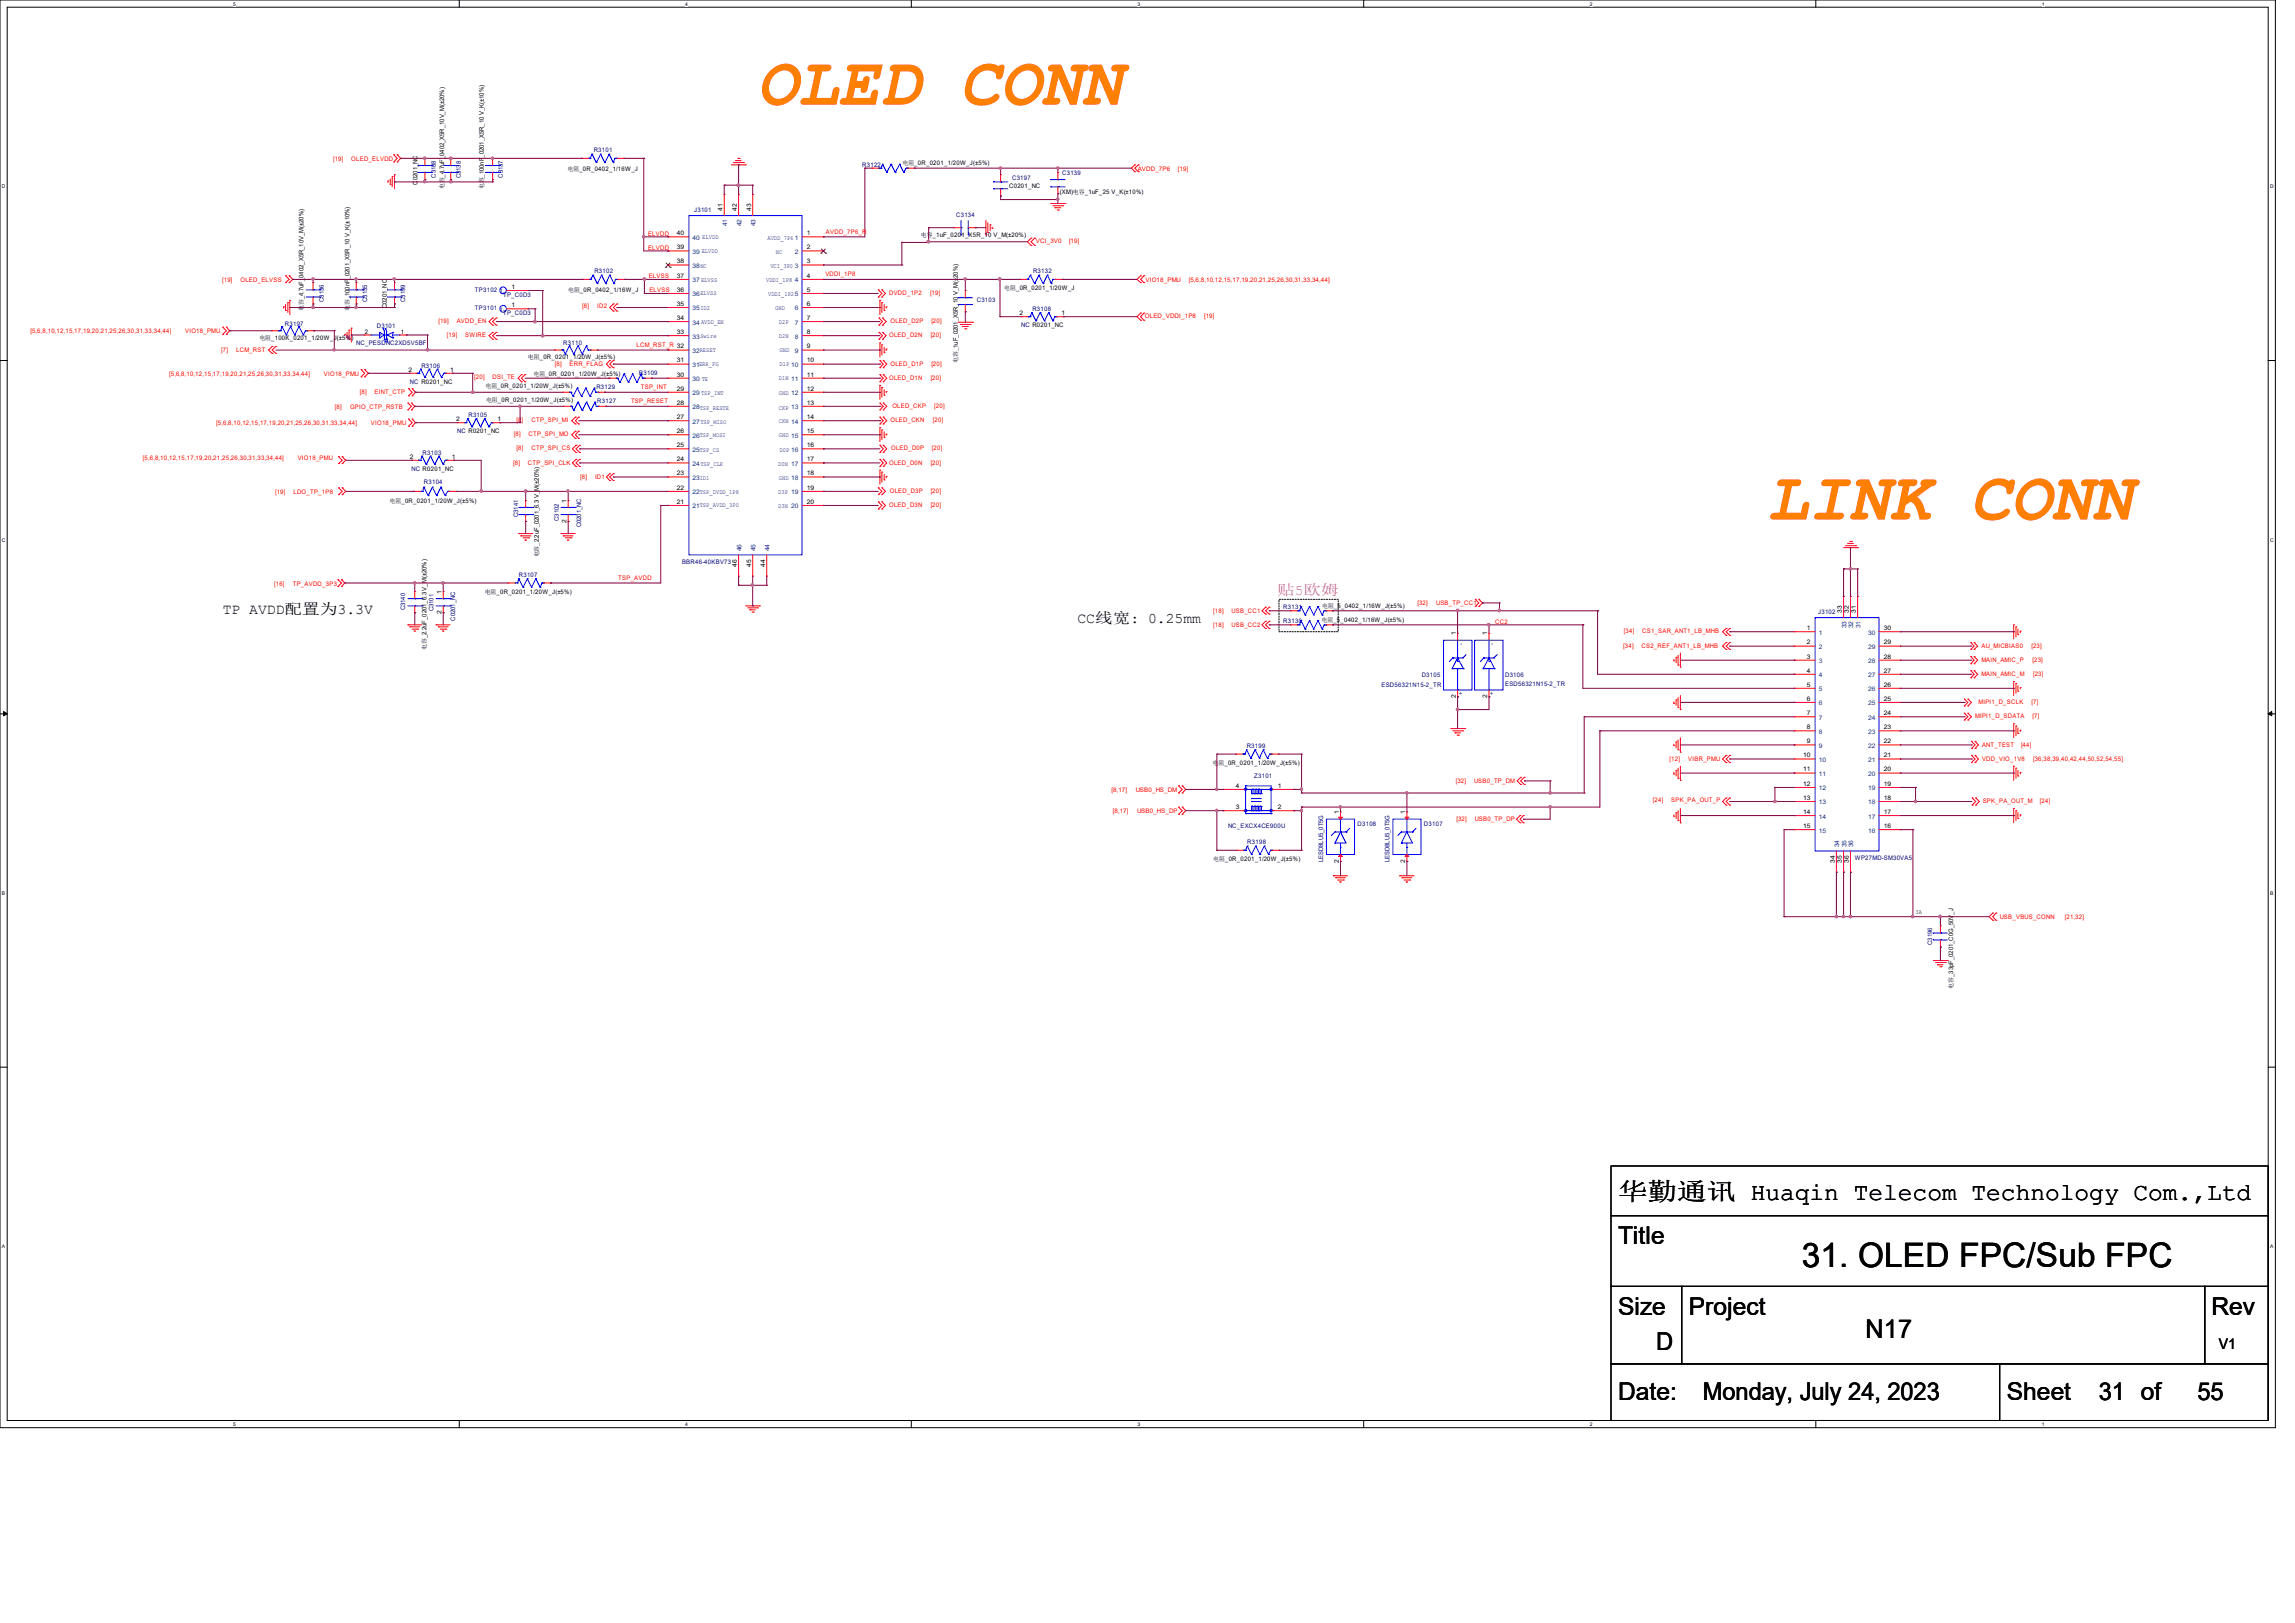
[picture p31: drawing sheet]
<svg xmlns="http://www.w3.org/2000/svg" width="297mm" height="210mm" viewBox="0 0 297 210" stroke-linecap="round" stroke-linejoin="round" font-family="sans-serif">
<defs><g id="words">
<g font-size="8.8" fill="#ff8000">
<text x="98" y="13.5">OLED CONN</text>
<text x="228.7" y="67.2">LINK CONN</text>
</g>
<text font-size="4.4" x="233.2" y="163.9">31. OLED FPC/Sub FPC</text>
<text font-size="3.3" x="241.4" y="173.1">N17</text>
<g font-size="3.2">
<text x="209.4" y="155.2">华勤通讯 Huaqin Telecom Technology Com.,Ltd</text>
<text x="209.4" y="161">Title</text>
<text x="209.4" y="170.2">Size</text>
<text x="218.6" y="170.2">Project</text>
<text x="286.2" y="170.2">Rev</text>
<text x="214.3" y="174.8">D</text>
<text x="209.4" y="181.1">Date:</text>
<text x="220.4" y="181.1">Monday, July 24, 2023</text>
<text x="259.7" y="181.1">Sheet</text>
<text x="271.6" y="181.1">31 of</text>
<text x="284.4" y="181.1">55</text>
</g>
<text font-size="1.9" fill="#f0f" x="165.3" y="77">贴5欧姆</text>
<g font-size="1.9">
<text x="28.8" y="79.5">TP AVDD配置为3.3V</text>
<text x="139.4" y="80.6">CC线宽: 0.25mm</text>
<text x="287.2" y="174.5">V1</text>
</g>
<g font-size=".8" fill="#f00">
<text x="43.1" y="20.8">[19]</text>
<text x="45.5" y="20.8">OLED_ELVDD</text>
<text x="147.2" y="22.1">AVDD_7P6</text>
<text x="152.4" y="22.1">[19]</text>
<text x="83.9" y="30.5">ELVDD</text>
<text x="83.9" y="32.3">ELVDD</text>
<text x="84" y="36">ELVSS</text>
<text x="106.8" y="35.8">VDDI_1P8</text>
<text x="106.9" y="30.3">AVDD_7P6_R</text>
<text x="134.1" y="31.5">VCI_3V0</text>
<text x="138.3" y="31.5">[19]</text>
<text x="28.7" y="36.4">[19]</text>
<text x="31.1" y="36.4">OLED_ELVSS</text>
<text x="56.7" y="41.8">[19]</text>
<text x="59.1" y="41.8">AVDD_EN</text>
<text x="75.4" y="39.9">[8]</text>
<text x="77.3" y="39.9">ID2</text>
<text x="84" y="37.8">ELVSS</text>
<text x="115.1" y="38.2">DVDD_1P2</text>
<text x="115.2" y="41.8">OLED_D2P</text>
<text x="120.4" y="38.2">[19]</text>
<text x="120.5" y="41.8">[20]</text>
<text x="148.2" y="41.2">OLED_VDDI_1P8</text>
<text x="148.3" y="36.4">VIO18_PMU</text>
<text x="153.8" y="36.4">[5,6,8,10,12,15,17,19,20,21,25,26,30,31,33,34,44]</text>
<text x="155.8" y="41.2">[19]</text>
<text x="3.9" y="43.1">[5,6,8,10,12,15,17,19,20,21,25,26,30,31,33,34,44]</text>
<text x="24" y="43.1">VIO18_PMU</text>
<text x="28.6" y="45.6">[7]</text>
<text x="30.6" y="45.6">LCM_RST</text>
<text x="57.8" y="43.6">[19]</text>
<text x="60.2" y="43.6">SWIRE</text>
<text x="71.8" y="47.3">[8]</text>
<text x="73.7" y="47.3">ERR_FLAG</text>
<text x="82.4" y="44.9">LCM_RST_R 32</text>
<text x="115.1" y="43.6">OLED_D2N</text>
<text x="115.2" y="47.3">OLED_D1P</text>
<text x="120.4" y="43.6">[20]</text>
<text x="120.5" y="47.3">[20]</text>
<text x="21.9" y="48.6">[5,6,8,10,12,15,17,19,20,21,25,26,30,31,33,34,44]</text>
<text x="41.9" y="48.6">VIO18_PMU</text>
<text x="43.4" y="52.9">[8]</text>
<text x="45.3" y="52.9">GPIO_CTP_RSTB</text>
<text x="46.6" y="51">[8]</text>
<text x="48.5" y="51">EINT_CTP</text>
<text x="61.4" y="49.1">[20]</text>
<text x="63.8" y="49.1">DSI_TE</text>
<text x="81.7" y="52.2">TSP_RESET</text>
<text x="82.9" y="50.4">TSP_INT</text>
<text x="115.1" y="49.1">OLED_D1N</text>
<text x="115.5" y="52.8">OLED_CKP</text>
<text x="120.4" y="49.1">[20]</text>
<text x="120.9" y="52.8">[20]</text>
<text x="18.5" y="59.6">[5,6,8,10,12,15,17,19,20,21,25,26,30,31,33,34,44]</text>
<text x="28" y="55">[5,6,8,10,12,15,17,19,20,21,25,26,30,31,33,34,44]</text>
<text x="38.5" y="59.6">VIO18_PMU</text>
<text x="48" y="55">VIO18_PMU</text>
<text x="66.5" y="56.5">[8]</text>
<text x="66.8" y="54.7">[8]</text>
<text x="66.8" y="58.3">[8]</text>
<text x="68.4" y="56.5">CTP_SPI_MO</text>
<text x="68.8" y="54.7">CTP_SPI_MI</text>
<text x="68.8" y="58.3">CTP_SPI_CS</text>
<text x="115.2" y="54.7">OLED_CKN</text>
<text x="115.3" y="58.3">OLED_D0P</text>
<text x="120.6" y="58.3">[20]</text>
<text x="120.7" y="54.7">[20]</text>
<text x="35.6" y="63.9">[19]</text>
<text x="38" y="63.9">LDO_TP_1P8</text>
<text x="66.4" y="60.1">[8]</text>
<text x="68.3" y="60.1">CTP_SPI_CLK</text>
<text x="75.1" y="61.9">[8]</text>
<text x="77" y="61.9">ID1</text>
<text x="115.1" y="60.1">OLED_D0N</text>
<text x="115.1" y="65.6">OLED_D3N</text>
<text x="115.2" y="63.8">OLED_D3P</text>
<text x="120.4" y="60.1">[20]</text>
<text x="120.4" y="65.6">[20]</text>
<text x="120.4" y="63.8">[20]</text>
<text x="35.5" y="75.8">[16]</text>
<text x="37.9" y="75.8">TP_AVDD_3P3</text>
<text x="80" y="75.1">TSP_AVDD</text>
<text x="157" y="79.3">[18]</text>
<text x="157" y="81.1">[18]</text>
<text x="159.4" y="79.3">USB_CC1</text>
<text x="159.4" y="81.1">USB_CC2</text>
<text x="183.4" y="78.3">[32]</text>
<text x="185.9" y="78.3">USB_TP_CC1</text>
<text x="193.5" y="80.7">CC2</text>
<text x="210.1" y="83.8">[34]</text>
<text x="210.2" y="82">[34]</text>
<text x="212.4" y="83.8">CS2_REF_ANT1_LB_MHB</text>
<text x="212.5" y="82">CS1_SAR_ANT1_LB_MHB</text>
<text x="256.4" y="83.8">AU_MICBIAS0</text>
<text x="262.9" y="83.8">[23]</text>
<text x="256.4" y="85.6">MAIN_AMIC_P</text>
<text x="256.4" y="87.5">MAIN_AMIC_M</text>
<text x="263" y="85.6">[23]</text>
<text x="263.1" y="87.5">[23]</text>
<text x="255.6" y="93">MIPI1_D_SDATA</text>
<text x="256" y="91.1">MIPI1_D_SCLK</text>
<text x="262.9" y="91.1">[7]</text>
<text x="263" y="93">[7]</text>
<text x="188.4" y="101.3">[32]</text>
<text x="190.8" y="101.3">USB0_TP_DM</text>
<text x="216.1" y="98.5">[12]</text>
<text x="218.5" y="98.5">VIBR_PMU</text>
<text x="256.5" y="96.6">ANT_TEST</text>
<text x="256.5" y="98.4">VDD_VIO_1V8</text>
<text x="261.6" y="96.6">[44]</text>
<text x="263.1" y="98.4">[36,38,39,40,42,44,50,52,54,55]</text>
<text x="143.8" y="102.4">[8,17]</text>
<text x="144" y="105.2">[8,17]</text>
<text x="147" y="102.4">USB0_HS_DM</text>
<text x="147.2" y="105.2">USB0_HS_DP</text>
<text x="188.5" y="106.2">[32]</text>
<text x="190.8" y="106.2">USB0_TP_DP</text>
<text x="213.9" y="103.8">[24]</text>
<text x="216.3" y="103.8">SPK_PA_OUT_P</text>
<text x="256.6" y="103.9">SPK_PA_OUT_M</text>
<text x="264" y="103.9">[24]</text>
<text x="258.8" y="118.9">USB_VBUS_CONN</text>
<text x="267.2" y="118.9">[21,32]</text>
</g>
<g font-size=".8">
<text x="54" y="23.9" transform="rotate(-90 54 23.9)">C0201_NC</text>
<text x="73.4" y="22.2">电阻_0R_0402_1/16W_J</text>
<text x="116.8" y="21.3">电阻_0R_0201_1/20W_J(±5%)</text>
<text x="57.5" y="24.5" transform="rotate(-90 57.5 24.5)">电容_4.7uF_0402_X5R_10V_M(±20%)</text>
<text x="62.6" y="24.5" transform="rotate(-90 62.6 24.5)">电容_100nF_0201_X5R_10 V_K(±10%)</text>
<text x="93.5" y="27.3" transform="rotate(-90 93.5 27.3)">41</text>
<text x="95.4" y="27.3" transform="rotate(-90 95.4 27.3)">42</text>
<text x="97.2" y="27.3" transform="rotate(-90 97.2 27.3)">43</text>
<text x="130.6" y="24.3">C0201_NC</text>
<text x="137.2" y="25.1">(XM)电容_1uF_25 V_K(±10%)</text>
<text x="87.6" y="35.9">37</text>
<text x="87.6" y="34.1">38</text>
<text x="87.6" y="32.3">39</text>
<text x="87.6" y="30.4">40</text>
<text x="104.4" y="30.4">1</text>
<text x="104.4" y="32.3">2</text>
<text x="104.4" y="34.1">3</text>
<text x="104.4" y="35.9">4</text>
<text x="119.2" y="30.6">电容_1uF_0201_X5R_10 V_M(±20%)</text>
<text x="39.3" y="40.3" transform="rotate(-90 39.3 40.3)">电容_4.7uF_0402_X5R_10V_M(±20%)</text>
<text x="45.2" y="40.3" transform="rotate(-90 45.2 40.3)">电容_100nF_0201_X5R_10 V_K(±10%)</text>
<text x="50.1" y="39.9" transform="rotate(-90 50.1 39.9)">C0201_NC</text>
<text x="66.2" y="37.4">1</text>
<text x="66.2" y="39.7">1</text>
<text x="73.5" y="37.8">电阻_0R_0402_1/16W_J</text>
<text x="87.6" y="41.4">34</text>
<text x="87.6" y="39.6">35</text>
<text x="87.6" y="37.8">36</text>
<text x="104.4" y="37.8">5</text>
<text x="104.4" y="39.6">6</text>
<text x="104.4" y="41.4">7</text>
<text x="130" y="37.5">电阻_0R_0201_1/20W_J</text>
<text x="132" y="40.8">2</text>
<text x="137.4" y="40.8">1</text>
<text x="33.6" y="44">电阻_100K_0201_1/20W_J(±5%)</text>
<text x="47.2" y="43.2">2</text>
<text x="51.9" y="43.2">1</text>
<text x="68.3" y="46.4">电阻_0R_0201_1/20W_J(±5%)</text>
<text x="87.6" y="46.9">31</text>
<text x="87.6" y="43.2">33</text>
<text x="104.4" y="43.2">8</text>
<text x="104.4" y="45.1">9</text>
<text x="104.4" y="46.9">10</text>
<text x="124" y="46.9" transform="rotate(-90 124 46.9)">电容_1uF_0201_X5R_10 V_M(±20%)</text>
<text x="52.9" y="48.1">2</text>
<text x="58.3" y="48.1">1</text>
<text x="62.8" y="50.2">电阻_0R_0201_1/20W_J(±5%)</text>
<text x="62.9" y="52.1">电阻_0R_0201_1/20W_J(±5%)</text>
<text x="69" y="48.6">电阻_0R_0201_1/20W_J(±5%)</text>
<text x="87.6" y="52.4">28</text>
<text x="87.6" y="50.5">29</text>
<text x="87.6" y="48.7">30</text>
<text x="104.4" y="48.7">11</text>
<text x="104.4" y="50.5">12</text>
<text x="104.4" y="52.4">13</text>
<text x="53" y="59.3">2</text>
<text x="58.5" y="59.3">1</text>
<text x="59" y="54.5">2</text>
<text x="64.4" y="54.5">1</text>
<text x="87.6" y="59.7">24</text>
<text x="87.6" y="57.9">25</text>
<text x="87.6" y="56">26</text>
<text x="87.6" y="54.2">27</text>
<text x="104.4" y="54.2">14</text>
<text x="104.4" y="56">15</text>
<text x="104.4" y="57.9">16</text>
<text x="104.4" y="59.7">17</text>
<text x="50.4" y="65.1">电阻_0R_0201_1/20W_J(±5%)</text>
<text x="73.3" y="65" transform="rotate(-90 73.3 65)">1</text>
<text x="87.6" y="65.2">21</text>
<text x="87.6" y="63.4">22</text>
<text x="87.6" y="61.5">23</text>
<text x="104.4" y="61.5">18</text>
<text x="104.4" y="63.4">19</text>
<text x="104.4" y="65.2">20</text>
<text x="73.3" y="67.7" transform="rotate(-90 73.3 67.7)">2</text>
<text x="57.1" y="76.8" transform="rotate(-90 57.1 76.8)">1</text>
<text x="62.7" y="76.9">电阻_0R_0201_1/20W_J(±5%)</text>
<text x="69.7" y="72.1" transform="rotate(-90 69.7 72.1)">电容_2.2uF_0201_6.3 V_M(±20%)</text>
<text x="95.4" y="73.4" transform="rotate(-90 95.4 73.4)">46</text>
<text x="97.2" y="73.4" transform="rotate(-90 97.2 73.4)">45</text>
<text x="99" y="73.4" transform="rotate(-90 99 73.4)">44</text>
<text x="57.1" y="79.5" transform="rotate(-90 57.1 79.5)">2</text>
<text x="171" y="80.5">电阻_5_0402_1/16W_J(±5%)</text>
<text x="171.1" y="78.7">电阻_5_0402_1/16W_J(±5%)</text>
<text x="188.4" y="82.2" transform="rotate(-90 188.4 82.2)">1</text>
<text x="192.5" y="82.2" transform="rotate(-90 192.5 82.2)">1</text>
<text x="233.8" y="81.5">1</text>
<text x="233.8" y="83.4">2</text>
<text x="238.4" y="79.3" transform="rotate(-90 238.4 79.3)">33</text>
<text x="239.3" y="79.3" transform="rotate(-90 239.3 79.3)">32</text>
<text x="240.2" y="79.3" transform="rotate(-90 240.2 79.3)">31</text>
<text x="243.8" y="83.4">29</text>
<text x="243.8" y="81.5">30</text>
<text x="55.2" y="84.1" transform="rotate(-90 55.2 84.1)">电容_2.2uF_0201_6.3 V_M(±20%)</text>
<text x="233.8" y="85.2">3</text>
<text x="233.8" y="87">4</text>
<text x="233.8" y="88.9">5</text>
<text x="243.8" y="88.9">26</text>
<text x="243.8" y="87">27</text>
<text x="243.8" y="85.2">28</text>
<text x="188.4" y="90.4" transform="rotate(-90 188.4 90.4)">2</text>
<text x="192.5" y="90.4" transform="rotate(-90 192.5 90.4)">2</text>
<text x="233.8" y="90.7">6</text>
<text x="233.8" y="92.5">7</text>
<text x="233.8" y="94.4">8</text>
<text x="243.8" y="94.4">23</text>
<text x="243.8" y="92.5">24</text>
<text x="243.8" y="90.7">25</text>
<text x="156.9" y="99">电阻_0R_0201_1/20W_J(±5%)</text>
<text x="159.9" y="101.9">4</text>
<text x="165.4" y="101.9">1</text>
<text x="233.3" y="98">10</text>
<text x="233.3" y="99.8">11</text>
<text x="233.3" y="101.7">12</text>
<text x="233.8" y="96.2">9</text>
<text x="243.8" y="101.7">19</text>
<text x="243.8" y="99.8">20</text>
<text x="243.8" y="98">21</text>
<text x="243.8" y="96.2">22</text>
<text x="159.9" y="104.7">3</text>
<text x="165.4" y="104.7">2</text>
<text x="173.3" y="105.4" transform="rotate(-90 173.3 105.4)">1</text>
<text x="181.9" y="105.4" transform="rotate(-90 181.9 105.4)">1</text>
<text x="233.3" y="103.5">13</text>
<text x="233.3" y="105.3">14</text>
<text x="233.3" y="107.1">15</text>
<text x="243.8" y="107.1">16</text>
<text x="243.8" y="105.3">17</text>
<text x="243.8" y="103.5">18</text>
<text x="157" y="111.4">电阻_0R_0201_1/20W_J(±5%)</text>
<text x="173.3" y="111.7" transform="rotate(-90 173.3 111.7)">2</text>
<text x="181.9" y="111.7" transform="rotate(-90 181.9 111.7)">2</text>
<text x="237.4" y="111.7" transform="rotate(-90 237.4 111.7)">34</text>
<text x="238.4" y="111.7" transform="rotate(-90 238.4 111.7)">35</text>
<text x="239.3" y="111.7" transform="rotate(-90 239.3 111.7)">36</text>
<text x="247.9" y="118.3">3A</text>
<text x="252.8" y="127.9" transform="rotate(-90 252.8 127.9)">电容_33pF_0201_C0G_50V_J</text>
</g>
<g font-size=".8" fill="#000080">
<text x="56.4" y="23" transform="rotate(-90 56.4 23)">C3188</text>
<text x="59.6" y="23.1" transform="rotate(-90 59.6 23.1)">C3138</text>
<text x="65.1" y="23" transform="rotate(-90 65.1 23)">C3137</text>
<text x="76.8" y="19.7">R3101</text>
<text x="111.6" y="21.6">R3122</text>
<text x="131" y="23.3">C3197</text>
<text x="137.5" y="22.6">C3139</text>
<text x="89.8" y="27.4">J3101</text>
<text x="123.7" y="28">C3134</text>
<text x="76.9" y="35.3">R3102</text>
<text x="99.3" y="31.1">AVDD_7P6</text>
<text x="99.7" y="34.6">VCI_3P0</text>
<text x="100.4" y="32.9">NC</text>
<text x="133.7" y="35.3">R3132</text>
<text x="41.9" y="39.1" transform="rotate(-90 41.9 39.1)">C3136</text>
<text x="47.5" y="39.1" transform="rotate(-90 47.5 39.1)">C3135</text>
<text x="52.4" y="39.1" transform="rotate(-90 52.4 39.1)">C3199</text>
<text x="61.5" y="37.8">TP3102</text>
<text x="61.5" y="40.2">TP3101</text>
<text x="65.1" y="38.4">TP_C0D3</text>
<text x="65.1" y="40.8">TP_C0D3</text>
<text x="99.1" y="36.4">VDDI_1P8</text>
<text x="99.4" y="38.4">VDDI_1P25</text>
<text x="100.3" y="40.1">GND</text>
<text x="100.8" y="42">D2P</text>
<text x="126.4" y="39.1">C3103</text>
<text x="133.6" y="40.3">R3108</text>
<text x="36.9" y="42.1">R3197</text>
<text x="46.1" y="44.7">NC_PESDNC2XD5V5BF</text>
<text x="48.8" y="42.5">D3101</text>
<text x="54.5" y="47.6">R3106</text>
<text x="72.9" y="44.7">R3110</text>
<text x="100.8" y="43.8">D2N</text>
<text x="100.9" y="45.6">GND</text>
<text x="100.9" y="47.4">D1P 10</text>
<text x="132.2" y="42.4">NC R0201_NC</text>
<text x="53" y="49.7">NC R0201_NC</text>
<text x="77.2" y="50.3">R3129</text>
<text x="77.3" y="52.2">R3127</text>
<text x="82.7" y="48.5">R3109</text>
<text x="100.8" y="51.1">GND 12</text>
<text x="100.8" y="53">CKP 13</text>
<text x="100.8" y="49.2">D1N 11</text>
<text x="54.7" y="58.8">R3103</text>
<text x="59.2" y="56.1">NC R0201_NC</text>
<text x="60.6" y="54">R3105</text>
<text x="100.8" y="54.7">CKN 14</text>
<text x="100.8" y="56.6">GND 15</text>
<text x="100.9" y="58.5">D0P 16</text>
<text x="53.3" y="61">NC R0201_NC</text>
<text x="54.9" y="62.7">R3104</text>
<text x="100.7" y="65.7">D3N 20</text>
<text x="100.7" y="60.2">D0N 17</text>
<text x="100.7" y="64">D3P 19</text>
<text x="100.8" y="62.1">GND 18</text>
<text x="67.1" y="66.9" transform="rotate(-90 67.1 66.9)">C3141</text>
<text x="72.3" y="67.4" transform="rotate(-90 72.3 67.4)">C3102</text>
<text x="75.2" y="68.2" transform="rotate(-90 75.2 68.2)">C0201_NC</text>
<text x="67.1" y="74.7">R3107</text>
<text x="88.3" y="72.9">BBR46-40KBV73</text>
<text x="52.4" y="79" transform="rotate(-90 52.4 79)">C3140</text>
<text x="56.1" y="79.1" transform="rotate(-90 56.1 79.1)">C3101</text>
<text x="58.9" y="80.3" transform="rotate(-90 58.9 80.3)">C0201_NC</text>
<text x="166.1" y="78.8">R3131</text>
<text x="166.1" y="80.6">R3130</text>
<text x="235.3" y="79.4">J3102</text>
<text x="178.8" y="88.9">ESD56321N15-2_TR</text>
<text x="184" y="87.6">D3105</text>
<text x="194.8" y="87.6">D3106</text>
<text x="194.8" y="88.7">ESD56321N15-2_TR</text>
<text x="161.3" y="96.8">R3199</text>
<text x="162.3" y="100.6">Z3101</text>
<text x="158.9" y="107.1">NC_EXCX4CE900U</text>
<text x="175.7" y="106.8">D3108</text>
<text x="184.3" y="106.8">D3107</text>
<text x="161.4" y="109.2">R3198</text>
<text x="171.2" y="111.6" transform="rotate(-90 171.2 111.6)">LESD8LU5_0T5G</text>
<text x="179.8" y="111.6" transform="rotate(-90 179.8 111.6)">LESD8LU5_0T5G</text>
<text x="240" y="111.2">WP27MD-SM30VA5</text>
<text x="250.1" y="122.3" transform="rotate(-90 250.1 122.3)">C3196</text>
</g>
<g font-size=".8" fill="#004080">
<text x="94.1" y="29.3" transform="rotate(-90 94.1 29.3)">41</text>
<text x="96" y="29.3" transform="rotate(-90 96 29.3)">42</text>
<text x="97.8" y="29.3" transform="rotate(-90 97.8 29.3)">43</text>
<text x="89.6" y="34.7">38NC</text>
<text x="89.6" y="32.8">39 ELVDD</text>
<text x="89.6" y="31">40 ELVDD</text>
<text x="102.9" y="31">1</text>
<text x="102.9" y="32.8">2</text>
<text x="102.9" y="34.7">3</text>
<text x="64.6" y="38">1</text>
<text x="64.6" y="40.3">1</text>
<text x="89.6" y="42">34 AVDD_EN</text>
<text x="89.6" y="40.2">35ID2</text>
<text x="89.6" y="38.4">36ELVSS</text>
<text x="89.6" y="36.5">37 ELVSS</text>
<text x="102.9" y="36.5">4</text>
<text x="102.9" y="40.2">6</text>
<text x="102.9" y="42">7</text>
<text x="89.6" y="47.5">31ERR_FG</text>
<text x="89.6" y="45.7">32RESET</text>
<text x="89.6" y="43.8">33Swire</text>
<text x="102.9" y="43.8">8</text>
<text x="102.9" y="45.7">9</text>
<text x="89.6" y="53">28TSP_RESTE</text>
<text x="89.6" y="51.1">29 TSP_INT</text>
<text x="89.6" y="49.3">30 TE</text>
<text x="89.6" y="58.5">25TSP_CS</text>
<text x="89.6" y="56.6">26TSP_MOSI</text>
<text x="89.6" y="54.8">27TSP_MISO</text>
<text x="89.6" y="65.8">21TSP_AVDD_3P0</text>
<text x="89.6" y="64">22TSP_DVDD_1P8</text>
<text x="89.6" y="62.1">23ID1</text>
<text x="89.6" y="60.3">24TSP_CLK</text>
<text x="96" y="71.3" transform="rotate(-90 96 71.3)">46</text>
<text x="97.8" y="71.3" transform="rotate(-90 97.8 71.3)">45</text>
<text x="99.6" y="71.3" transform="rotate(-90 99.6 71.3)">44</text>
<text x="189.3" y="83.5" transform="rotate(-90 189.3 83.5)">-</text>
<text x="193.3" y="83.5" transform="rotate(-90 193.3 83.5)">-</text>
<text x="235.4" y="82.1">1</text>
<text x="235.4" y="84">2</text>
<text x="239" y="81.3" transform="rotate(-90 239 81.3)">33</text>
<text x="239.9" y="81.3" transform="rotate(-90 239.9 81.3)">32</text>
<text x="240.8" y="81.3" transform="rotate(-90 240.8 81.3)">31</text>
<text x="241.8" y="84">29</text>
<text x="241.8" y="82.1">30</text>
<text x="189.3" y="89.9" transform="rotate(-90 189.3 89.9)">+</text>
<text x="193.3" y="89.9" transform="rotate(-90 193.3 89.9)">+</text>
<text x="235.4" y="85.8">3</text>
<text x="235.4" y="87.6">4</text>
<text x="235.4" y="89.4">5</text>
<text x="241.8" y="89.4">26</text>
<text x="241.8" y="87.6">27</text>
<text x="241.8" y="85.8">28</text>
<text x="235.4" y="91.3">6</text>
<text x="235.4" y="93.1">7</text>
<text x="235.4" y="95">8</text>
<text x="241.8" y="95">23</text>
<text x="241.8" y="93.1">24</text>
<text x="241.8" y="91.3">25</text>
<text x="235.4" y="96.8">9</text>
<text x="235.4" y="98.6">10</text>
<text x="235.4" y="100.4">11</text>
<text x="241.8" y="100.4">20</text>
<text x="241.8" y="98.6">21</text>
<text x="241.8" y="96.8">22</text>
<text x="235.4" y="102.3">12</text>
<text x="235.4" y="104.1">13</text>
<text x="235.4" y="105.9">14</text>
<text x="235.4" y="107.7">15</text>
<text x="241.8" y="107.7">16</text>
<text x="241.8" y="105.9">17</text>
<text x="241.8" y="104.1">18</text>
<text x="241.8" y="102.3">19</text>
<text x="238" y="109.6" transform="rotate(-90 238 109.6)">34</text>
<text x="239" y="109.6" transform="rotate(-90 239 109.6)">35</text>
<text x="239.9" y="109.6" transform="rotate(-90 239.9 109.6)">36</text>
</g>
<g font-size=".6">
<text x="30.2" y=".7">5</text>
<text x="88.7" y=".7">4</text>
<text x="147.2" y=".7">3</text>
<text x="205.7" y=".7">2</text>
<text x="264.2" y=".7">1</text>
<text x=".3" y="24.4">D</text>
<text x="293.8" y="24.4">D</text>
<text x=".3" y="70.1">C</text>
<text x="293.8" y="70.1">C</text>
<text x=".3" y="115.8">B</text>
<text x="293.8" y="115.8">B</text>
<text x=".3" y="161.5">A</text>
<text x="293.8" y="161.5">A</text>
<text x="30.2" y="184.5">5</text>
<text x="88.7" y="184.5">4</text>
<text x="147.2" y="184.5">3</text>
<text x="205.7" y="184.5">2</text>
<text x="264.2" y="184.5">1</text>
</g>
</g></defs>
<path d="M0 0h294.5v184.7h-294.5zM.9 .9h292.6v182.9h-292.6z" fill="none" stroke="#000" stroke-width=".13"/>
<g fill="#fff">
<path d="M30.2 .1h.3v.7h-.3z"/>
<path d="M30.2 183.9h.3v.8h-.3z"/>
</g>
<path d="M59.4 0v.9M59.4 183.8v.9" fill="none" stroke="#000" stroke-width=".13"/>
<g fill="#fff">
<path d="M88.7 .1h.3v.7h-.3z"/>
<path d="M88.7 183.9h.3v.8h-.3z"/>
</g>
<path d="M117.9 0v.9M117.9 183.8v.9" fill="none" stroke="#000" stroke-width=".13"/>
<g fill="#fff">
<path d="M147.2 .1h.3v.7h-.3z"/>
<path d="M147.2 183.9h.3v.8h-.3z"/>
</g>
<path d="M176.5 0v.9M176.5 183.8v.9" fill="none" stroke="#000" stroke-width=".13"/>
<g fill="#fff">
<path d="M205.7 .1h.4v.7h-.4z"/>
<path d="M205.7 183.9h.4v.8h-.4z"/>
</g>
<path d="M235 0v.9M235 183.8v.9" fill="none" stroke="#000" stroke-width=".13"/>
<g fill="#fff">
<path d="M264.2 .1h.4v.7h-.4z"/>
<path d="M264.2 183.9h.4v.8h-.4z"/>
<path d="M.3 23.8h.4v.7h-.4z"/>
<path d="M293.8 23.8h.5v.7h-.5z"/>
<path d="M.3 69.5h.4v.7h-.4z"/>
<path d="M293.8 69.5h.5v.7h-.5z"/>
</g>
<path d="M0 46.7h.9M293.5 46.7h1" fill="none" stroke="#000" stroke-width=".13"/>
<g fill="#fff">
<path d="M.3 115.2h.4v.8h-.4z"/>
<path d="M293.8 115.2h.4v.8h-.4z"/>
</g>
<path d="M0 92.4h.9M293.5 92.4h1" fill="none" stroke="#000" stroke-width=".13"/>
<path d="M.5 92.1l.4 .3-.4 .2zM293.5 92.4l.5-.3v.5z" fill="#000" stroke="#000" stroke-width=".13"/>
<g fill="#fff">
<path d="M.3 161h.3v.7h-.3z"/>
<path d="M293.8 161h.4v.7h-.4z"/>
</g>
<path d="M0 138.1h.9M293.5 138.1h1M208.5 157.3h85v9.2h-85zM208.5 150.9h85v6.4h-85zM208.5 166.5h9.1v10h-9.1zM208.5 176.5h50.3v7.3h-50.3zM217.6 166.5h67.7v10h-67.7zM258.8 176.5h34.7v7.3h-34.7zM285.3 166.5h8.2v10h-8.2z" fill="none" stroke="#000" stroke-width=".13"/>
<path d="M165.5 77.6h7.7v4.1h-7.7z" fill="none" stroke="#000" stroke-width=".13" stroke-dasharray=".2 .2"/>
<g fill="none" stroke="#f00" stroke-width=".13">
<path d="M36.7 39.7h.1M36.7 39.7v.2M37 35.7h.1M37 36.6h.1M37 39.4v.8M37 35.7l.4 .5-.4 .4M37.3 39.2h.1M37.3 39.2v1.2M37.4 36.6h.1M37.4 35.7h.1M37.4 35.7l.5 .5-.5 .4M37.5 38.9h.1"/>
<path d="M37.5 38.9v1.8M40.5 36.6h.1M40.5 39.3h.1M40.5 36.6v.9M40.5 38.4v.9M46.1 36.6h.1M46.1 39.3h.1M46.1 36.6v.9M46.1 38.4v.9M50.2 23.4h.1M50.2 23.4v.2M50.5 23.9h.1"/>
<path d="M50.5 23.2v.7M50.8 22.9h.1M50.8 22.9v1.3M51 20h.1M51 21h.1M51 20l.4 .5-.4 .5M51.1 22.6h.1M51.1 36.6h.1M51.1 39.3h.1M51.1 22.6v1.8M51.1 36.6v.9M51.1 38.4v.9"/>
<path d="M51.4 21h.1M51.4 20h.1M51.4 20l.5 .5-.5 .5M55 20.5h.1M55 23.2h.1M55 20.5v.9M55 22.3v.9M58.3 20.5h.1M58.3 23.2h.1M58.3 20.5v.9M58.3 22.3v.9M63.8 20.5h.1"/>
<path d="M63.8 23.2h.1M63.8 20.5v.9M63.8 22.3v.9M65.6 37.6h2.7M65.6 40h2.7M68.3 37.6h.1M68.3 40h.1M75.3 20.5h.1M75.3 20.5h.9M75.4 36.2h.1M75.4 36.2h.9M79.4 39.3h.1"/>
<path d="M79.4 39.3l-.5 .5 .5 .5M79.8 39.3h.1M79.8 20.5h1M79.8 39.3l-.4 .5 .4 .5M79.9 36.2h1M80.8 20.5h.1M80.9 36.2h.1M86.4 39.8h.1M86.4 38h.1M86.4 36.2h.1M86.4 34.3h.1M86.4 32.5h.1"/>
<path d="M86.4 30.6h.1M86.4 36.2h2.8M86.4 30.6h2.8M86.4 32.5h2.8M86.4 34.3h2.8M86.4 38h2.8M86.4 39.8h2.8M93.7 25.1h.1M93.7 25.1v2.8M94.7 21.3h1.8M94.9 21h1.3M95.2 20.8h.1"/>
<path d="M95.2 20.8h.7M95.5 20.5h.2M95.6 25.1h.1M95.6 25.1v2.8M95.7 20.5h.1M96.2 21h.1M96.5 21.3h.1M97.4 25.1h.1M97.4 25.1v2.8M103.8 36.2h2.8M103.8 30.6h2.8M103.8 32.5h2.8"/>
<path d="M103.8 34.3h2.8M103.8 38h2.8M103.8 39.8h2.8M106.6 30.6h.1M106.6 32.5h.1M106.6 34.3h.1M106.6 36.2h.1M106.6 38h.1M106.6 39.8h.1M112.9 21.8h.1M112.9 21.8h.8M113.7 37.5h.1"/>
<path d="M113.7 38.4h.1M113.7 37.5l.4 .5-.4 .4M113.9 38.9h.1M113.9 38.9v1.8M114.1 39.2h.1M114.1 37.5h.1M114.1 38.4h.1M114.1 39.2v1.2M114.1 37.5l.5 .5-.5 .4M114.4 39.4v.8M114.7 39.7h.1M114.7 39.7v.2"/>
<path d="M117.4 21.8h.9M118.3 21.8h.1M123.4 29.5h.1M123.4 29.5h1M124.9 37.6h.1M124.9 37.6v.9M124.9 39.4v.9M125.3 29.5h.9M126.2 29.5h.1M127.6 30.4h.1M127.6 28.5v1.9M127.8 30.1h.1"/>
<path d="M127.8 28.8v1.3M128.1 29.1h.1M128.1 29.1v.7M128.4 29.5h.1M128.4 29.4v.1M129.5 22.6h.1M129.5 25.4h.1M129.5 22.6v.9M129.5 24.4v1M132 36.2h.1M132 36.2h.9M133.4 31.7h.1"/>
<path d="M133.4 30.8h.1M133.4 30.8l-.4 .5 .4 .4M133.9 30.8h.1M133.9 31.7h.1M133.9 30.8l-.5 .5 .5 .4M136 26.3h1.8M136.3 26.6h1.2M136.5 26.9h.1M136.5 26.9h.8M136.5 36.2h1M136.8 27.2h.2M136.9 22.3h.1"/>
<path d="M136.9 25.1h.1M136.9 22.3v.9M136.9 24.2v.9M137 27.2h.1M137.5 36.2h.1M137.5 26.6h.1M137.8 26.3h.1M146.9 22.2h.1M146.9 21.3h.1M146.9 21.3l-.5 .5 .5 .4M147.3 21.3h.1M147.3 22.2h.1"/>
<path d="M147.3 21.3l-.4 .5 .4 .4M147.6 36.6h.1M147.6 35.7h.1M147.6 35.7l-.4 .5 .4 .4M148 35.7h.1M148 36.6h.1M148 35.7l-.4 .5 .4 .4M28.8 42.3h.1M28.8 43.3h.1M28.8 42.3l.5 .5-.5 .5M29.3 43.3h.1M29.3 42.3h.1"/>
<path d="M29.3 42.3l.4 .5-.4 .5M35.1 42.8h.1M35.1 42.8h.9M35.2 44.8h.1M35.2 45.7h.1M35.2 44.8l-.4 .5 .4 .4M35.7 44.8h.1M35.7 45.7h.1M35.7 44.8l-.5 .5 .5 .4M37 40.2h.1M39.7 42.8h.9M40.6 42.8h.1"/>
<path d="M43.8 60h.1M43.8 59.1h.1M43.8 59.1l.5 .5-.5 .4M44.3 59.1h.1M44.3 60h.1M44.3 59.1l.4 .5-.4 .4M44.6 43.3h.1M44.6 43.3v.1M44.9 43.7h.1M44.9 43v.7M45.2 42.7h.1M45.2 42.7v1.3"/>
<path d="M45.5 42.5h.1M45.5 42.5v1.8M46.7 47.8h.1M46.7 48.8h.1M46.7 47.8l.5 .5-.5 .5M47.1 43.3h.1M47.1 43.3h.9M47.2 48.8h.1M47.2 47.8h.1M47.2 47.8l.5 .5-.5 .5M51.7 43.3h.9M52.6 43.3h.1"/>
<path d="M52.8 53h.1M52.8 52.2h.1M52.8 52.2l.5 .4-.5 .4M52.9 50.3h.1M52.9 51.2h.1M52.9 54.2h.1M52.9 55.2h.1M52.9 50.3l.4 .5-.4 .4M52.9 54.2l.4 .5-.4 .5M53 48.3h.1M53 48.3h1M53.3 52.2h.1"/>
<path d="M53.3 53h.1M53.3 59.6h.1M53.3 52.2l.4 .4-.4 .4M53.3 59.6h.8M53.3 51.2h.1M53.3 50.3h.1M53.3 55.2h.1M53.3 54.2h.1M53.3 50.3l.5 .5-.5 .4M53.3 54.2l.5 .5-.5 .5M57.6 48.3h.9M57.8 59.6h.9"/>
<path d="M58.5 48.3h.1M58.7 59.6h.1M59.2 54.7h.1M59.2 54.7h.9M63.8 41.1h.1M63.8 42.1h.1M63.8 43h.1M63.8 43.9h.1M63.8 41.1l-.5 .5 .5 .5M63.8 43l-.5 .4 .5 .5M63.8 54.7h.9M64.2 41.1h.1"/>
<path d="M64.2 42.1h.1M64.2 43h.1M64.2 43.9h.1M64.2 41.1l-.4 .5 .4 .5M64.2 43l-.4 .4 .4 .5M64.7 54.7h.1M67.5 48.5h.1M67.5 49.4h.1M67.5 48.5l-.4 .4 .4 .5M67.9 48.5h.1M67.9 49.4h.1M67.9 48.5l-.4 .4 .4 .5"/>
<path d="M71.8 45.3h.1M71.8 45.3h.9M72.8 50.8h.1M72.8 50.8h.9M72.9 52.6h.1M72.9 52.6h.9M74.5 54h.1M74.5 54.9h.1M74.5 55.8h.1M74.5 56.7h.1M74.5 54l-.5 .4 .5 .5M74.5 55.8l-.5 .5 .5 .4"/>
<path d="M74.5 57.6h.1M74.5 58.5h.1M74.5 59.4h.1M74.5 57.6l-.4 .5 .4 .4M74.5 59.4l-.4 .5 .4 .5M74.9 54h.1M74.9 54.9h.1M74.9 55.8h.1M74.9 56.7h.1M74.9 54l-.4 .4 .4 .5M74.9 55.8l-.4 .5 .4 .4M75 57.6h.1"/>
<path d="M75 58.5h.1M75 59.4h.1M75 57.6l-.5 .5 .5 .4M75 59.4l-.5 .5 .5 .5M76.4 45.3h.9M77.3 45.3h.1M77.4 50.8h.9M77.5 52.6h.9M78.3 50.8h.1M78.4 52.6h.1M78.8 48.9h.1M78.8 48.9h1"/>
<path d="M78.9 46.7h.1M78.9 47.6h.1M78.9 46.7l-.4 .4 .4 .5M79.4 40.3h.1M79.4 46.7h.1M79.4 47.6h.1M79.4 46.7l-.5 .4 .5 .5M79.8 40.3h.1M83.4 48.9h.9M84.3 48.9h.1M86.4 59.9h.1M86.4 58.1h.1"/>
<path d="M86.4 56.3h.1M86.4 54.4h.1M86.4 52.6h.1M86.4 50.8h.1M86.4 48.9h.1M86.4 47.1h.1M86.4 45.3h.1M86.4 43.4h.1M86.4 41.6h.1M86.4 50.8h2.8M86.4 48.9h2.8M86.4 52.6h2.8"/>
<path d="M86.4 41.6h2.8M86.4 43.4h2.8M86.4 45.3h2.8M86.4 47.1h2.8M86.4 54.4h2.8M86.4 56.3h2.8M86.4 58.1h2.8M86.4 59.9h2.8M103.8 50.8h2.8M103.8 48.9h2.8M103.8 52.6h2.8M103.8 41.6h2.8"/>
<path d="M103.8 43.4h2.8M103.8 45.3h2.8M103.8 47.1h2.8M103.8 54.4h2.8M103.8 56.3h2.8M103.8 58.1h2.8M103.8 59.9h2.8M106.6 41.6h.1M106.6 43.4h.1M106.6 45.3h.1M106.6 47.1h.1M106.6 48.9h.1"/>
<path d="M106.6 50.8h.1M106.6 52.6h.1M106.6 54.4h.1M106.6 56.3h.1M106.6 58.1h.1M106.6 59.9h.1M113.7 41.1h.1M113.7 42.1h.1M113.7 43h.1M113.7 43.9h.1M113.7 41.1l.5 .5-.5 .5M113.7 43l.5 .4-.5 .5"/>
<path d="M113.9 44.4h.1M113.9 49.9h.1M113.9 55.3h.1M113.9 46.7h.1M113.9 47.6h.1M113.9 48.5h.1M113.9 49.4h.1M113.9 52.2h.1M113.9 53h.1M113.9 54h.1M113.9 54.9h.1M113.9 57.6h.1"/>
<path d="M113.9 58.5h.1M113.9 59.4h.1M113.9 44.4v1.8M113.9 49.9v1.8M113.9 55.3v1.8M113.9 46.7l.4 .4-.4 .5M113.9 48.5l.4 .4-.4 .5M113.9 52.2l.4 .4-.4 .4M113.9 54l.4 .4-.4 .5M113.9 57.6l.4 .5-.4 .4M113.9 59.4l.4 .5-.4 .5M114.1 44.6h.1"/>
<path d="M114.1 50.1h.1M114.1 55.6h.1M114.1 44.6v1.3M114.1 50.1v1.3M114.1 55.6v1.3M114.2 41.1h.1M114.2 42.1h.1M114.2 43h.1M114.2 43.9h.1M114.2 41.1l.5 .5-.5 .5M114.2 43l.5 .4-.5 .5M114.3 46.7h.1"/>
<path d="M114.3 47.6h.1M114.3 48.5h.1M114.3 49.4h.1M114.3 52.2h.1M114.3 53h.1M114.3 54h.1M114.3 54.9h.1M114.3 57.6h.1M114.3 58.5h.1M114.3 59.4h.1M114.3 46.7l.5 .4-.5 .5M114.3 48.5l.5 .4-.5 .5"/>
<path d="M114.3 52.2l.5 .4-.5 .4M114.3 54l.5 .4-.5 .5M114.3 57.6l.5 .5-.5 .4M114.3 59.4l.5 .5-.5 .5M114.4 40.2h.1M114.4 45.6h.1M114.4 51.1h.1M114.4 56.6h.1M114.4 44.9v.7M114.4 50.4v.7M114.4 55.9v.7M114.7 45.2h.1"/>
<path d="M114.7 50.7h.1M114.7 56.2h.1M114.7 45.2v.2M114.7 50.7v.1M114.7 56.2v.1M124 41.7h1.9M124.3 42h1.3M124.5 42.2h.1M124.5 42.2h.8M124.8 42.5h.2M124.9 40.3h.1M125 42.5h.1"/>
<path d="M125.6 42h.1M125.9 41.7h.1M132.2 41h.1M132.2 41h.9M136.7 41h.9M137.6 41h.1M147.6 41.4h.1M147.6 40.5h.1M147.6 40.5l-.4 .5 .4 .4M148 40.5h.1M148 41.4h.1M148 40.5l-.4 .5 .4 .4"/>
<path d="M43.7 75.9h.1M43.7 75h.1M43.7 75l.5 .4-.5 .5M43.8 64h.1M43.8 63.1h.1M43.8 63.1l.5 .5-.5 .4M44.2 75h.1M44.2 75.9h.1M44.2 75l.4 .4-.4 .5M44.3 63.1h.1M44.3 64h.1M44.3 63.1l.4 .5-.4 .4"/>
<path d="M53.5 63.6h.1M53.5 63.6h.9M53.7 79.3h.1M53.7 76.5h.1M53.7 76.5v1M53.7 78.4v.9M57.4 76.5h.1M57.4 79.3h.1M57.4 76.5v1M57.4 78.4v.9M58.1 63.6h.9M59 63.6h.1"/>
<path d="M65.7 75.4h.1M65.7 75.4h1M67.1 69h.1M67.1 69h1.9M67.4 69.3h.1M67.4 69.3h1.3M67.7 69.6h.7M67.9 69.9h.1M67.9 69.9h.3M68 67.5h.1M68 64.8h.1M68 64.8v.9"/>
<path d="M68 66.6v.9M68.4 69.6h.1M70.3 75.4h.9M71.2 75.4h.1M72.6 69h.1M72.6 69h1.9M72.9 69.3h.1M72.9 69.3h1.3M73.2 69.6h.7M73.4 69.9h.1M73.4 69.9h.2M73.5 64.8h.1"/>
<path d="M73.5 67.5h.1M73.5 64.8v.9M73.5 66.6v.9M73.9 69.6h.1M74.5 60.4h.1M75 60.4h.1M78.9 61.3h.1M78.9 62.2h.1M78.9 61.3l-.4 .4 .4 .5M79.4 61.3h.1M79.4 62.2h.1M79.4 61.3l-.5 .4 .5 .5"/>
<path d="M86.4 65.4h.1M86.4 63.6h.1M86.4 61.7h.1M86.4 61.7h2.8M86.4 63.6h2.8M86.4 65.4h2.8M95.6 74.5h.1M95.6 71.8v2.7M96.5 78.4h1.8M96.8 78.7h1.2M97 78.9h.1M97 78.9h.7"/>
<path d="M97.3 79.2h.2M97.4 74.5h.1M97.4 71.8v2.7M97.5 79.2h.1M98 78.7h.1M98.3 78.4h.1M99.2 74.5h.1M99.2 71.8v2.7M103.8 61.7h2.8M103.8 63.6h2.8M103.8 65.4h2.8M106.6 61.7h.1"/>
<path d="M106.6 63.6h.1M106.6 65.4h.1M113.7 63.1h.1M113.7 64h.1M113.7 64.9h.1M113.7 65.9h.1M113.7 63.1l.4 .5-.4 .4M113.7 64.9l.4 .5-.4 .5M113.9 60.8h.1M113.9 60.4h.1M113.9 60.8v1.9M114.1 61.1h.1"/>
<path d="M114.1 63.1h.1M114.1 64h.1M114.1 64.9h.1M114.1 65.9h.1M114.1 61.1v1.3M114.1 63.1l.5 .5-.5 .4M114.1 64.9l.5 .5-.5 .5M114.3 60.4h.1M114.4 62.1h.1M114.4 61.4v.7M114.7 61.6h.1M114.7 61.6v.2"/>
<path d="M163.8 78.6h.1M163.8 79.5h.1M163.8 78.6l-.5 .4 .5 .5M164.3 78.6h.1M164.3 79.5h.1M164.3 78.6l-.5 .4 .5 .5M167 79h.1M167 79h.9M171.6 79h.9M172.5 79h.1M190.9 78.5h.1M190.9 77.6h.1"/>
<path d="M190.9 77.6l.5 .4-.5 .5M191.4 77.6h.1M191.4 78.5h.1M191.4 77.6l.5 .4-.5 .5M238.6 77.2h.1M238.6 70.9h1.8M238.6 77.2v2.7M238.8 70.6h1.4M239.1 70.3h.1M239.1 70.3h.8M239.4 70.1h.2M239.5 77.2h.1"/>
<path d="M239.5 77.2v2.7M239.6 70.1h.1M240.2 70.6h.1M240.4 70.9h.1M240.4 77.2h.1M240.4 77.2v2.7M52.8 80.9h.1M52.8 80.9h1.8M53 81.1h.1M53 81.1h1.3M53.3 81.4h.8M53.6 81.7h.1"/>
<path d="M53.6 81.7h.2M54.1 81.4h.1M56.4 80.9h.1M56.4 80.9h1.9M56.7 81.1h.1M56.7 81.1h1.3M57 81.4h.7M57.3 81.7h.1M57.7 81.4h.1M159.9 97.6h.1M159.9 97.6h1M163.8 80.4h.1"/>
<path d="M163.8 81.3h.1M163.8 80.4l-.5 .5 .5 .4M164.3 80.4h.1M164.3 81.3h.1M164.3 80.4l-.5 .5 .5 .4M164.5 97.6h.9M165.4 97.6h.1M167 80.9h.1M167 80.9h.9M171.6 80.9h.9M172.5 80.9h.1M187.7 94.3h1.9"/>
<path d="M188 94.6h1.3M188.3 94.8h.1M188.3 94.8h.7M188.6 95.1h.2M188.6 82h.1M188.6 90.2h.1M188.6 82v.8M188.6 89.3v.9M188.8 95.1h.1M189.3 94.6h.1M189.6 94.3h.1M192.7 82h.1"/>
<path d="M192.7 90.2h.1M192.7 82v.8M192.7 89.3v.9M216.6 85.5h.1M216.6 91h.1M216.6 96.5h.1M216.6 85.3v.2M216.6 90.8v.2M216.6 96.3v.2M216.6 99.9v.3M216.9 85h.1M216.9 90.6h.1"/>
<path d="M216.9 96h.1M216.9 99.7h.1M216.9 85v.8M216.9 90.6v.7M216.9 96v.8M216.9 99.7v.7M217.2 86.1h.1M217.2 91.6h.1M217.2 97h.1M217.2 84.8v1.3M217.2 90.3v1.3M217.2 95.8v1.2"/>
<path d="M217.2 99.4v1.3M217.5 86.3h.1M217.5 91.8h.1M217.5 97.3h.1M217.5 84.5v1.8M217.5 90v1.8M217.5 95.5v1.8M217.5 99.1v1.9M223.4 81.3h.1M223.4 82.2h.1M223.4 83.1h.1M223.4 84h.1"/>
<path d="M223.4 97.7h.1M223.4 98.7h.1M223.4 81.3l-.5 .4 .5 .5M223.4 83.1l-.5 .5 .5 .4M223.4 97.7l-.5 .5 .5 .5M223.9 81.3h.1M223.9 82.2h.1M223.9 83.1h.1M223.9 84h.1M223.9 97.7h.1M223.9 98.7h.1M223.9 81.3l-.5 .4 .5 .5"/>
<path d="M223.9 83.1l-.5 .5 .5 .4M223.9 97.7l-.5 .5 .5 .5M232.2 81.7h.1M232.2 83.6h.1M232.2 85.4h.1M232.2 87.2h.1M232.2 89.1h.1M232.2 90.9h.1M232.2 92.8h.1M232.2 94.6h.1M232.2 96.4h.1M232.2 98.2h.1"/>
<path d="M232.2 94.6h2.7M232.2 81.7h2.7M232.2 83.6h2.7M232.2 85.4h2.7M232.2 87.2h2.7M232.2 89.1h2.7M232.2 90.9h2.7M232.2 92.8h2.7M232.2 96.4h2.7M232.2 98.2h2.7M243.2 94.6h2.7M243.2 81.7h2.7"/>
<path d="M243.2 83.6h2.7M243.2 85.4h2.7M243.2 87.2h2.7M243.2 89.1h2.7M243.2 90.9h2.7M243.2 92.8h2.7M243.2 96.4h2.7M243.2 98.2h2.7M245.9 98.2h.1M245.9 96.4h.1M245.9 94.6h.1M245.9 92.8h.1"/>
<path d="M245.9 90.9h.1M245.9 89.1h.1M245.9 87.2h.1M245.9 85.4h.1M245.9 83.6h.1M245.9 81.7h.1M254.2 90.5h.1M254.2 91.4h.1M254.2 92.3h.1M254.2 93.2h.1M254.2 90.5l.5 .4-.5 .5M254.2 92.3l.5 .5-.5 .4"/>
<path d="M254.7 90.5h.1M254.7 91.4h.1M254.7 92.3h.1M254.7 93.2h.1M254.7 90.5l.4 .4-.4 .5M254.7 92.3l.4 .5-.4 .4M255.1 83.1h.1M255.1 84h.1M255.1 85h.1M255.1 85.9h.1M255.1 86.8h.1M255.1 87.7h.1"/>
<path d="M255.1 83.1l.4 .5-.4 .4M255.1 85l.4 .4-.4 .5M255.1 86.8l.4 .4-.4 .5M255.1 95.9h.1M255.1 96.9h.1M255.1 97.7h.1M255.1 98.7h.1M255.1 95.9l.5 .5-.5 .5M255.1 97.7l.5 .5-.5 .5M255.5 83.1h.1M255.5 84h.1M255.5 85h.1"/>
<path d="M255.5 85.9h.1M255.5 86.8h.1M255.5 87.7h.1M255.5 83.1l.4 .5-.4 .4M255.5 85l.4 .4-.4 .5M255.5 86.8l.4 .4-.4 .5M255.6 95.9h.1M255.6 96.9h.1M255.6 97.7h.1M255.6 98.7h.1M255.6 95.9l.4 .5-.4 .5M255.6 97.7l.4 .5-.4 .5"/>
<path d="M260.6 80.9h.1M260.6 88.2h.1M260.6 93.6h.1M260.6 99.1h.1M260.6 80.9v1.8M260.6 88.2v1.8M260.6 93.6v1.9M260.6 99.1v1.9M260.9 81.1h.1M260.9 88.4h.1M260.9 93.9h.1M260.9 99.4h.1"/>
<path d="M260.9 81.1v1.3M260.9 88.4v1.3M260.9 93.9v1.3M260.9 99.4v1.3M261.2 82.1h.1M261.2 89.5h.1M261.2 94.9h.1M261.2 81.4v.7M261.2 88.7v.8M261.2 94.2v.7M261.2 99.7v.7M261.5 81.7h.1"/>
<path d="M261.5 89h.1M261.5 94.5h.1M261.5 99.9h.1M261.5 81.7v.2M261.5 89v.2M261.5 94.5v.2M261.5 99.9v.3M152.5 101.7h.1M152.5 102.6h.1M152.5 104.4h.1M152.5 105.4h.1M152.5 101.7l.5 .5-.5 .4"/>
<path d="M152.5 104.4l.5 .5-.5 .5M153 102.6h.1M153 101.7h.1M153 105.4h.1M153 104.4h.1M153 101.7l.5 .5-.5 .4M153 104.4l.5 .5-.5 .5M158.3 104.9h.1M158.3 102.2h.1M158.3 102.2h2.7M158.3 104.9h2.7M160 110h.1"/>
<path d="M160 110h1M164.6 110h.9M164.7 102.2h2.7M164.7 104.9h2.7M165.5 110h.1M167.4 102.2h.1M167.4 104.9h.1M172.6 113.3h.1M172.6 113.3h1.8M172.8 113.6h.1M172.8 113.6h1.3M173.1 113.9h.8"/>
<path d="M173.4 114.1h.1M173.4 114.1h.2M173.5 105.1h.1M173.5 111.5h.1M173.5 105.1v.9M173.5 110.6v.9M173.9 113.9h.1M181.1 113.3h.1M181.1 113.3h1.9M181.4 113.6h.1M181.4 113.6h1.3M181.7 113.9h.8"/>
<path d="M182 114.1h.1M182 114.1h.2M182.1 105.1h.1M182.1 111.5h.1M182.1 105.1v.9M182.1 110.6v.9M182.5 113.9h.1M196.7 106.5h.1M196.7 105.5h.1M196.7 105.5l-.4 .5 .4 .5M196.8 101.5h.1M196.8 100.6h.1"/>
<path d="M196.8 100.6l-.5 .4 .5 .5M197.1 106.5h.1M197.1 105.5h.1M197.1 105.5l-.4 .5 .4 .5M197.3 101.5h.1M197.3 100.6h.1M197.3 100.6l-.5 .4 .5 .5M216.6 105.6h.1M216.6 100.2h.1M216.6 105.5v.1M216.9 105.2h.1M216.9 105.2v.7"/>
<path d="M217.2 106.2h.1M217.2 100.7h.1M217.2 104.9v1.3M217.5 106.5h.1M217.5 101h.1M217.5 104.6v1.9M223.4 103.3h.1M223.4 104.2h.1M223.4 103.3l-.5 .4 .5 .5M223.9 103.3h.1M223.9 104.2h.1M223.9 103.3l-.5 .4 .5 .5"/>
<path d="M232.2 100h.1M232.2 101.9h.1M232.2 103.7h.1M232.2 105.5h.1M232.2 107.4h.1M232.2 100h2.7M232.2 101.9h2.7M232.2 103.7h2.7M232.2 105.5h2.7M232.2 107.4h2.7M237.7 112.9h.1M237.7 110.1v2.8"/>
<path d="M238.6 112.9h.1M238.6 110.1v2.8M239.5 112.9h.1M239.5 110.1v2.8M243.2 100h2.7M243.2 101.9h2.7M243.2 103.7h2.7M243.2 105.5h2.7M243.2 107.4h2.7M245.9 107.4h.1M245.9 105.5h.1M245.9 103.7h.1"/>
<path d="M245.9 101.9h.1M245.9 100h.1M251.1 119.8h.1M251.1 119.8v.9M255.2 103.3h.1M255.2 104.2h.1M255.2 103.3l.5 .4-.5 .5M255.7 103.3h.1M255.7 104.2h.1M255.7 103.3l.5 .4-.5 .5M257.9 119.1h.1M257.9 118.2h.1"/>
<path d="M257.9 118.2l-.5 .4 .5 .5M258.3 118.2h.1M258.3 119.1h.1M258.3 118.2l-.4 .4 .4 .5M260.6 104.6h.1M260.6 104.6v1.9M260.9 104.9h.1M260.9 104.9v1.3M261.2 100.4h.1M261.2 105.9h.1M261.2 105.2v.7M261.5 105.5h.1"/>
<path d="M261.5 105.5v.1M250.2 124.3h1.8M250.5 124.5h1.3M250.7 124.8h.1M250.7 124.8h.8M251 125.1h.2M251.1 122.6h.1M251.1 121.6v1M251.2 125.1h.1M251.8 124.5h.1M252 124.3h.1"/>
</g>
<g fill="none" stroke="#00f" stroke-width=".13">
<path d="M76.6 19.9h.1M76.6 19.9l.6 1.1M76.6 19.9l-.2 .6M77.7 19.9h.1M77.7 19.9l.6 1.1M77.7 19.9l-.5 1.1M78.8 19.9h.1M78.8 19.9l.6 1.1M78.8 19.9l-.5 1.1M39.6 37.5h1.8M39.6 38.4h1.8M40.5 37.5h.1"/>
<path d="M40.5 38.4h.1M41.4 37.5h.1M41.4 38.4h.1M45.2 37.5h1.8M45.2 38.4h1.8M46.1 37.5h.1M46.1 38.4h.1M47 37.5h.1M47 38.4h.1M50.1 37.5h1.8M50.1 38.4h1.8M51.1 37.5h.1"/>
<path d="M51.1 38.4h.1M51.9 37.5h.1M51.9 38.4h.1M54.1 21.4h1.8M54.1 22.3h1.8M55 21.4h.1M55 22.3h.1M55.9 21.4h.1M55.9 22.3h.1M57.4 21.4h1.9M57.4 22.3h1.9M58.3 21.4h.1"/>
<path d="M58.3 22.3h.1M59.3 21.4h.1M59.3 22.3h.1M62.8 21.4h1.9M62.8 22.3h1.9M63.8 21.4h.1M63.8 22.3h.1M64.7 21.4h.1M64.7 22.3h.1M76.2 20.5h.1M76.2 20.5h.2M76.3 36.2h.1"/>
<path d="M76.3 36.2h.2M76.4 20.5h.1M76.5 36.2h.1M76.8 35.6h.1M76.8 35.6l.5 1.1M76.8 35.6l-.3 .6M77.2 21h.1M77.3 36.7h.1M77.9 35.6h.1M77.9 35.6l.5 1.1M77.9 35.6l-.6 1.1M78.3 21h.1"/>
<path d="M78.4 36.7h.1M78.9 35.6h.1M78.9 35.6l.6 1.1M78.9 35.6l-.5 1.1M79.4 21h.1M79.5 36.7h.1M79.6 20.5h.1M79.6 20.5h.2M79.6 20.5l-.2 .5M79.7 36.2h.1M79.7 36.2h.2M79.7 36.2l-.2 .5"/>
<path d="M79.8 20.5h.1M79.9 36.2h.1M89.2 27.9h14.6v43.9h-14.6zM113.7 21.8h.1M113.7 21.8h.3M114 21.8h.1M114.2 21.3h.1M114.2 21.3l-.2 .5M114.2 21.3l.6 1M114.8 22.3h.1M115.3 21.3h.1M115.3 21.3l-.5 1"/>
<path d="M115.3 21.3l.6 1M115.9 22.3h.1M116.4 21.3h.1M116.4 21.3l-.5 1M116.4 21.3l.6 1M117 22.3h.1M117.3 21.8h.1M117.3 21.8l-.3 .5M117.4 21.8h.1M124 38.5h.1M124 39.4h.1M124 38.5h1.9"/>
<path d="M124 39.4h1.9M124.4 29.5h.1M124.4 30.4h.1M124.4 28.5v1.9M124.9 38.5h.1M124.9 39.4h.1M125.3 30.4h.1M125.3 29.5h.1M125.3 28.5v1.9M128.6 23.5h.1M128.6 24.4h.1M128.6 23.5h1.8"/>
<path d="M128.6 24.4h1.8M129.5 23.5h.1M129.5 24.4h.1M132.9 36.2h.1M132.9 36.2h.2M133.1 36.2h.1M133.3 35.6h.1M133.3 35.6l.6 1.1M133.3 35.6l-.2 .6M133.9 36.7h.1M134.5 35.6h.1M134.5 35.6l.5 1.1"/>
<path d="M134.5 35.6l-.6 1.1M135 36.7h.1M135.6 35.6h.1M135.6 35.6l.5 1.1M135.6 35.6l-.6 1.1M136 23.2h.1M136 24.2h.1M136 23.2h1.8M136 24.2h1.8M136.1 36.7h.1M136.3 36.2h.1M136.3 36.2h.2"/>
<path d="M136.3 36.2l-.2 .5M136.5 36.2h.1M136.9 23.2h.1M136.9 24.2h.1M36 42.8h.1M36 42.8h.3M36.3 42.8h.1M36.5 42.2h.1M36.5 42.2l-.2 .6M36.5 42.2l.5 1.1M37 43.3h.1M37.6 42.2h.1"/>
<path d="M37.6 42.2l-.6 1.1M37.6 42.2l.5 1.1M38.1 43.3h.1M38.7 42.2h.1M38.7 42.2l-.6 1.1M38.7 42.2l.5 1.1M39.2 43.3h.1M39.5 42.8h.1M39.5 42.8h.2M39.5 42.8l-.3 .5M39.7 42.8h.1M48 43.3h.1"/>
<path d="M48 43.3h1.3M49.1 43h.1M49.1 43.7h.1M49.1 43l.6 .3M49.1 43v.7M49.6 42.5h.1M49.6 42.5l.1 .3v1.1M49.7 43.3h.1M49.7 43.9h.1M49.7 43.3h.4M49.7 43.3l-.6 .4M49.7 43.9l.3 .4"/>
<path d="M49.9 42.5h.1M49.9 42.5l.1 .3v1.1M50 43.9h.1M50 43.9l.2 .4M50.1 43.3h.1M50.1 43.3l.7 .4M50.8 43.3h.9M50.8 43.7h.1M50.8 43h.1M50.8 43l-.7 .3M50.8 43v.7M51.7 43.3h.1"/>
<path d="M54 48.3h.1M54 48.3h.2M54.1 59.6h.1M54.1 59.6h.3M54.2 48.3h.1M54.4 47.8h.1M54.4 59.6h.1M54.4 47.8l-.2 .5M54.4 47.8l.6 1.1M54.6 59h.1M54.6 59l-.2 .6M54.6 59l.6 1.1"/>
<path d="M55 48.9h.1M55.5 47.8h.1M55.5 47.8l-.5 1.1M55.5 47.8l.5 1.1M55.7 59h.1M55.7 59l-.5 1.1M55.7 59l.6 1.1M56 48.9h.1M56.6 47.8h.1M56.6 47.8l-.6 1.1M56.6 47.8l.5 1.1M56.8 59h.1"/>
<path d="M56.8 59l-.5 1.1M56.8 59l.6 1.1M57.1 48.9h.1M57.4 48.3h.1M57.4 48.3h.2M57.4 48.3l-.3 .6M57.6 48.3h.1M57.6 59.6h.1M57.6 59.6h.2M57.6 59.6l-.2 .5M57.8 59.6h.1M60.1 54.7h.1"/>
<path d="M60.1 54.7h.3M60.4 54.7h.1M60.5 54.1h.1M60.5 54.1l-.1 .6M60.5 54.1l.6 1.1M61.1 55.2h.1M61.6 54.1h.1M61.6 54.1l-.5 1.1M61.6 54.1l.6 1.1M62.2 55.2h.1M62.7 54.1h.1M62.7 54.1l-.5 1.1"/>
<path d="M62.7 54.1l.6 1.1M63.3 55.2h.1M63.6 54.7h.1M63.6 54.7h.2M63.6 54.7l-.3 .5M63.8 54.7h.1M72.7 45.3h.1M72.7 45.3h.2M72.9 45.3h.1M72.9 45.3l.3 .5M73.2 45.8h.1M73.7 50.8h.1"/>
<path d="M73.7 44.7h.1M73.7 50.8h.2M73.7 44.7l.6 1.1M73.7 44.7l-.5 1.1M73.8 52.6h.1M73.8 52.6h.2M73.9 50.8h.1M73.9 50.8l.3 .5M74 52.6h.1M74 52.6l.3 .5M74.2 51.3h.1M74.3 53.1h.1"/>
<path d="M74.3 45.8h.1M74.7 50.2h.1M74.7 50.2l.6 1.1M74.7 50.2l-.5 1.1M74.8 52h.1M74.8 44.7h.1M74.8 52l.6 1.1M74.8 52l-.5 1.1M74.8 44.7l.6 1.1M74.8 44.7l-.5 1.1M75.3 51.3h.1M75.4 53.1h.1"/>
<path d="M75.4 45.8h.1M75.8 50.2h.1M75.8 50.2l.6 1.1M75.8 50.2l-.5 1.1M75.9 52h.1M75.9 44.7h.1M75.9 52l.6 1.1M75.9 52l-.5 1.1M75.9 44.7l.2 .6M75.9 44.7l-.5 1.1M76.1 45.3h.1M76.1 45.3h.3"/>
<path d="M76.4 51.3h.1M76.4 45.3h.1M76.5 53.1h.1M76.9 50.2h.1M76.9 50.2l.2 .6M76.9 50.2l-.5 1.1M77 52h.1M77 52l.2 .6M77 52l-.5 1.1M77.1 50.8h.1M77.1 50.8h.3M77.2 52.6h.1"/>
<path d="M77.2 52.6h.3M77.4 50.8h.1M77.5 52.6h.1M79.8 48.9h.1M79.9 48.9h.1M79.9 48.9l.3 .6M80.2 49.5h.1M80.8 48.4h.1M80.8 48.4l.5 1.1M80.8 48.4l-.6 1.1M81.3 49.5h.1M81.9 48.4h.1"/>
<path d="M81.9 48.4l.5 1.1M81.9 48.4l-.6 1.1M82.4 49.5h.1M83 48.4h.1M83 48.4l.1 .5M83 48.4l-.6 1.1M83.1 48.9h.1M83.1 48.9h.3M83.4 48.9h.1M133.1 41h.1M133.1 41h.2M133.3 41h.1"/>
<path d="M133.5 40.4h.1M133.5 40.4l-.2 .6M133.5 40.4l.6 1.1M134.1 41.5h.1M134.6 40.4h.1M134.6 40.4l-.5 1.1M134.6 40.4l.6 1.1M135.2 41.5h.1M135.7 40.4h.1M135.7 40.4l-.5 1.1M135.7 40.4l.6 1.1M136.3 41.5h.1"/>
<path d="M136.5 41h.1M136.5 41h.2M136.5 41l-.2 .5M136.7 41h.1M52.8 78.4h1.8M52.8 77.5h1.8M53.7 78.4h.1M53.7 77.5h.1M54.4 63.6h.1M54.4 63.6h.3M54.6 78.4h.1M54.6 77.5h.1"/>
<path d="M54.7 63.6h.1M54.9 63h.1M54.9 63l-.2 .6M54.9 63l.5 1.1M55.2 60.1h.1M55.4 64.1h.1M56 63h.1M56 63l-.6 1.1M56 63l.5 1.1M56.3 60.1h.1M56.4 78.4h1.9M56.4 77.5h1.9"/>
<path d="M56.5 64.1h.1M57.1 63h.1M57.1 63l-.6 1.1M57.1 63l.5 1.1M57.4 60.1h.1M57.4 77.5h.1M57.4 78.4h.1M57.6 64.1h.1M57.9 63.6h.1M57.9 63.6h.2M57.9 63.6l-.3 .5M58.1 63.6h.1"/>
<path d="M58.3 77.5h.1M58.3 78.4h.1M66.7 75.4h.1M66.7 75.4h.3M67 75.4h.1M67.1 74.9h.1M67.1 66.6h1.9M67.1 65.7h1.9M67.1 74.9l-.1 .5M67.1 74.9l.6 1.1M67.7 76h.1M68 66.6h.1"/>
<path d="M68 65.7h.1M68.2 74.9h.1M68.2 74.9l-.5 1.1M68.2 74.9l.6 1.1M68.8 76h.1M69 66.6h.1M69 65.7h.1M69.3 74.9h.1M69.3 74.9l-.5 1.1M69.3 74.9l.6 1.1M69.9 76h.1M70.1 75.4h.1"/>
<path d="M70.1 75.4h.2M70.1 75.4l-.2 .6M70.3 75.4h.1M72.6 66.6h1.9M72.6 65.7h1.9M73.5 65.7h.1M73.5 66.6h.1M74.5 65.7h.1M74.5 66.6h.1M167.9 79h.1M167.9 79h.3M168.2 79h.1"/>
<path d="M168.4 78.5h.1M168.4 78.5l-.2 .5M168.4 78.5l.5 1.1M168.9 79.6h.1M169.5 78.5h.1M169.5 78.5l-.6 1.1M169.5 78.5l.5 1.1M170 79.6h.1M170.6 78.5h.1M170.6 78.5l-.6 1.1M170.6 78.5l.5 1.1M171.1 79.6h.1"/>
<path d="M171.4 79h.1M171.4 79h.2M171.4 79l-.3 .6M171.6 79h.1M234.9 79.9h8.3v30.2h-8.3zM160.9 97.6h.1M160.9 97.6h.2M161.1 97.6h.1M161.3 97h.1M161.3 97l-.2 .6M161.3 97l.6 1.1M161.9 98.1h.1"/>
<path d="M162.4 97h.1M162.4 97l-.5 1.1M162.4 97l.6 1.1M163 98.1h.1M163.5 97h.1M163.5 97l-.5 1.1M163.5 97l.5 1.1M164 98.1h.1M164.3 97.6h.1M164.3 97.6h.2M164.3 97.6l-.3 .5M164.5 97.6h.1"/>
<path d="M167.9 80.9h.1M167.9 80.9h.3M168.2 80.9h.1M168.4 80.3h.1M168.4 80.3l-.2 .6M168.4 80.3l.5 1.1M168.9 81.4h.1M169.5 80.3h.1M169.5 80.3l-.6 1.1M169.5 80.3l.5 1.1M170 81.4h.1M170.6 80.3h.1"/>
<path d="M170.6 80.3l-.6 1.1M170.6 80.3l.5 1.1M171.1 81.4h.1M171.4 80.9h.1M171.4 80.9h.2M171.4 80.9l-.3 .5M171.6 80.9h.1M186.8 82.8h3.7v6.5h-3.7zM187.9 86.5h.1M187.9 86.5h1.5M188 85.1h.1M188 85.1h1.3"/>
<path d="M188 85.1l-.4 .5M188.6 85.1h.1M188.6 89.3h.1M188.6 85.6h.1M188.6 85.1l-.7 1.4M188.6 85.1l.8 1.4M188.6 82.8v2.8M188.6 86.5v2.8M189.3 85.1h.1M189.4 86.5h.1M189.7 84.7l-.4 .4M190.8 82.8h3.7v6.5h-3.7z"/>
<path d="M191.9 86.5h.1M191.9 86.5h1.5M192 85.1h.1M192 85.1h1.3M192 85.1l-.4 .5M192.7 85.1h.1M192.7 89.3h.1M192.7 85.6h.1M192.7 85.1l-.8 1.4M192.7 85.1l.7 1.4M192.7 82.8v2.8M192.7 86.5v2.8"/>
<path d="M193.3 85.1h.1M193.4 86.5h.1M193.8 84.7l-.5 .4M161 110h.1M161 110h.2M161 102.2h.1M161 104.9h.1M161 102.2h1M161 104.9h1M161.1 102h.2v.2h-.2zM161.1 104.8h.2v.2h-.2zM161.2 110h.1"/>
<path d="M161.2 105.3h.1M161.2 101.7h.1M161.2 101.7v3.6M161.2 105.3h3.3M161.2 101.7h3.3v3.6M161.4 109.5h.1M161.4 109.5l-.2 .5M161.4 109.5l.6 1.1M162 110.6h.1M162 102.2v.5h.1M162 102.2h.1M162 104.9h.1"/>
<path d="M162 103.3h.1M162 103.7h.1M162 103.3h1.2M162 103.7h1.2M162.1 104.3h-.1v.6M162.1 104.4v.5h.2M162.1 102.7h.1M162.1 104.4h.1M162.3 102.1h-.1h-.1v.6M162.3 102.2v.5h.2M162.3 102.2h.1M162.3 104.9h.1"/>
<path d="M162.3 104.4v.5M162.5 104.3h-.1l-.1 .1M162.5 109.5h.1M162.5 104.4v.5h.1M162.5 102.7h.1M162.5 104.4h.1M162.5 109.5l-.5 1.1M162.5 109.5l.6 1.1M162.6 102.1h-.1v.6M162.7 102.2v.5h.1M162.7 102.2h.1M162.7 104.9h.1"/>
<path d="M162.8 104.3h-.1v.6M162.9 104.4v.5h.1M162.9 102.7h.1M162.9 104.4h.1M162.9 102.2v.5M163 102.1l-.1 .1M163.1 110.6h.1M163.1 102.2v.5h.1M163.1 102.2h.1M163.1 104.9h.1M163.2 104.3h-.1v.6M163.2 102.2h.1"/>
<path d="M163.2 102.7h.1M163.2 104.9h.1M163.2 104.4h.1M163.2 102.2h1.5M163.2 102.2v.5M163.2 104.4v.5M163.2 104.9h1.5M163.6 109.5h.1M163.6 109.5l-.5 1.1M163.6 109.5l.6 1.1M164.2 110.6h.1M164.4 104.8h.2v.2h-.2z"/>
<path d="M164.4 102h.2v.2h-.2zM164.4 110h.1M164.4 110h.2M164.4 110l-.2 .6M164.5 105.3h.1M164.6 110h.1M164.7 102.2h.1M164.7 104.9h.1M171.7 106h3.6v4.6h-3.6zM172.8 109.1h.1M172.8 107.7h.1M172.8 107.7h1.4"/>
<path d="M172.8 107.7l-.5 .4M173.5 107.7h.1M173.5 110.6h.1M173.5 109.6h.1M173.5 106v1.7M173.5 109.1v1.5M173.5 107.7l-.7 1.4M173.5 107.7l.7 1.4h-1.4M174.2 107.7h.1M174.7 107.2l-.5 .5M180.3 106h3.6v4.6h-3.6zM181.4 109.1h.1"/>
<path d="M181.4 107.7h.1M181.4 107.7h1.4M181.4 107.7l-.5 .4M182.1 107.7h.1M182.1 110.6h.1M182.1 109.6h.1M182.1 107.7l.7 1.4h-1.4M182.1 106v1.7M182.1 109.1v1.5M182.1 107.7l-.7 1.4M182.8 107.7h.1M183.3 107.2l-.5 .5"/>
<path d="M250.2 120.7h.1M250.2 121.6h.1M250.2 120.7h1.8M250.2 121.6h1.8M251.1 120.7h.1M251.1 121.6h.1"/>
<circle cx="65.1" cy="40" r=".43"/>
<circle cx="65.1" cy="37.6" r=".43"/>
</g>
<g fill="#f00" stroke="#f00" stroke-width=".13">
<path d="M173.2 105.7h.5l-.2 .3z"/>
<path d="M173.2 110.8l.3-.2 .2 .2z"/>
<path d="M181.8 105.7h.5l-.2 .3z"/>
<path d="M182.1 110.6l.2 .2h-.5z"/>
</g>
<path d="M86.1 34.6h.1M86.2 34l.5 .6M86.7 34l-.6 .6M86.7 34.6h.1M106.3 32.8h.1M106.3 32.2l.5 .6M106.8 32.2l-.5 .6M106.8 32.8h.1" fill="none" stroke="#804000" stroke-width=".13"/>
<g fill="none" stroke="#800040" stroke-width=".13">
<path d="M37.5 39.8h.1M37.5 39.8h13.6M37.9 36.2h.1M37.9 36.2h37.5M40.5 36.2h.1M40.5 39.3h.1M40.5 39.8h.1M40.5 36.2v.4M40.5 39.3v.5M46.1 36.2h.1M46.1 39.3h.1M46.1 36.2v.4"/>
<path d="M46.1 39.3v.5M51.1 23.5h.1M51.1 36.2h.1M51.1 39.8h.1M51.1 39.3h.1M51.1 23.5h12.7M51.1 36.2v.4M51.1 39.3v.5M51.9 20.5h.1M51.9 20.5h23.4M55 20.5h.1M55 23.2h.1"/>
<path d="M55 23.5h.1M55 23.2v.3M58.3 20.5h.1M58.3 23.2h.1M58.3 23.5h.1M58.3 23.2v.3M63.8 23.5h.1M63.8 23.2v.3M68.3 40h1M68.3 37.6h1.9M69.3 40h.1M69.3 40v1.6"/>
<path d="M70.2 37.6h.1M70.2 37.6v5.8M75.3 20.5h.1M75.4 36.2h.1M79.8 39.8h.1M79.8 39.8h6.6M80.8 20.5h2.5M80.9 36.2h.1M80.9 36.2h5.5M83.3 20.5h.1M83.3 30.6h.1M83.3 20.5v12h3.1"/>
<path d="M83.3 30.6h3.1M83.4 36.2h.1M83.4 38h.1M83.4 36.2v1.8M83.4 38h3M86.4 30.6h.1M86.4 32.5h.1M93.7 24h.1M93.7 24v1.1M93.7 24h3.7M95.6 21.3h.1M95.6 24h.1"/>
<path d="M95.6 21.3v3.8M97.4 24h.1M97.4 24v1.1M106.6 30.6h.1M106.6 38h.1M106.6 34.3h10.1M106.6 36.2h25.4M106.6 38h7.1M106.6 39.8h7.3M111.9 21.8h.1M111.9 21.8v8.8h-5.3M111.9 21.8h1"/>
<path d="M113.9 39.8h.1M116.7 31.4h.1M116.7 34.3h.1M116.7 31.4v2.9M118.3 21.8h.1M118.3 21.8h28.1M120.2 29.5h.1M120.2 31.3h.1M120.2 29.5h3.2M120.2 29.5v1.9h-3.5M120.2 31.3h12.8M124.9 36.2h.1"/>
<path d="M124.9 36.2v1.4M126.2 29.5h.1M126.2 29.5h1.4M129.4 36.2h.1M129.4 36.2v4.8M129.5 21.8h.1M129.5 25.4h.1M129.5 25.8h.1M129.5 21.8v.8M129.5 25.4v.4M129.5 25.8h7.4M132 36.2h.1"/>
<path d="M136.9 21.8h.1M136.9 25.1h.1M136.9 25.8h.1M136.9 21.8v.5M136.9 25.1v1.2M137.5 36.2h.1M137.5 36.2h9.7M29.7 42.8h.1M29.7 42.8h5.4M35.7 45.3h36.1M40.6 42.8h.1M40.6 42.8h2.7"/>
<path d="M43.3 45.3h.1M43.3 42.8h.1M43.3 42.8v2.5M44.7 59.6h8.6M45.5 43.3h.1M45.5 43.3h1.6M47.7 48.3h.1M47.7 48.3h5.3M52.6 43.3h.1M52.6 43.3h2.7M53.3 59.6h.1M53.7 52.6h.1"/>
<path d="M53.7 52.6h19.2M53.8 50.8h.1M53.8 54.7h.1M53.8 50.8h19M53.8 54.7h5.4M55.3 43.3h.1M55.3 45.3h.1M55.3 43.3v2M58.5 48.3h.1M58.5 48.3h2.7M58.7 59.6h.1M58.7 59.6h3.6v4"/>
<path d="M61.2 48.3h.1M61.2 50.8h.1M61.2 48.3v2.5M64.2 41.6h22.2M64.2 43.4h22.2M64.7 54.7h.1M64.7 54.7h2.6M67.3 52.6h.1M67.3 54.7h.1M67.3 52.6v2.1M67.9 48.9h10.9M69.3 41.6h.1"/>
<path d="M70.2 43.4h.1M74.9 54.4h11.5M74.9 56.3h11.5M75 58.1h.1M75 59.9h.1M75 58.1h11.4M75 59.9h11.4M77.3 45.3h9.1M78.3 50.8h.1M78.3 50.8h8.1M78.4 52.6h.1M78.4 52.6h8"/>
<path d="M78.8 48.9h.1M79.4 47.1h.1M79.4 47.1h7M84.3 48.9h.1M84.3 48.9h2.1M86.4 45.3h.1M86.4 54.4h.1M86.4 56.3h.1M86.4 41.6h.1M86.4 43.4h.1M106.6 58.1h.1M106.6 59.9h.1"/>
<path d="M106.6 41.6h7.1M106.6 43.4h7.1M106.6 45.3h7.3M106.6 47.1h7.3M106.6 48.9h7.3M106.6 50.8h7.3M106.6 52.6h7.3M106.6 54.4h7.3M106.6 56.3h7.3M106.6 58.1h7.3M106.6 59.9h7.3M113.7 41.6h.1"/>
<path d="M113.7 43.4h.1M113.9 45.3h.1M113.9 47.1h.1M113.9 48.9h.1M113.9 50.8h.1M113.9 52.6h.1M113.9 54.4h.1M113.9 56.3h.1M124.9 40.3h.1M124.9 40.3v1.4M129.4 41h.1M129.4 41h2.8"/>
<path d="M137.6 41h.1M137.6 41h9.6M44.6 75.4h.1M44.6 75.4h21.1M44.7 63.6h8.8M53.5 63.6h.1M53.7 75.4h.1M53.7 79.3h.1M53.7 75.4v1.1M53.7 79.3v1.6M57.4 75.4h.1M57.4 79.3h.1"/>
<path d="M57.4 75.4v1.1M57.4 79.3v1.6M59 63.6h27.4M62.3 63.6h.1M68 63.6h.1M68 67.5h.1M68 63.6v1.2M68 67.5v1.5M71.2 75.4h.1M73.5 63.6h.1M73.5 67.5h.1M73.5 63.6v1.2"/>
<path d="M73.5 67.5v1.5M79.4 61.7h.1M79.4 61.7h7M85.5 65.4h.1M85.5 65.4h.9M85.5 65.4v10h-14.3M86.4 65.4h.1M95.6 75.7h.1M95.6 74.5v1.2M95.6 75.7h3.6M97.4 75.7h.1M97.4 78.4h.1"/>
<path d="M97.4 74.5v3.9M99.2 75.7h.1M99.2 74.5v1.2M106.6 63.6h.1M106.6 65.4h.1M106.6 61.7h7.3M106.6 63.6h7.1M106.6 65.4h7.1M113.9 61.7h.1M164.3 79h.1M164.3 79h2.7M172.5 79h.1"/>
<path d="M172.5 79h34.3M188.6 79h.1M188.6 79v3M191.9 78h.1M191.9 78h2.2M194.1 78h.1M194.1 78v1M206.8 79h.1M206.8 79v8.2h25.4M238.6 73.6h.1M238.6 73.6h1.8M238.6 73.6v3.6"/>
<path d="M239.5 70.9h.1M239.5 73.6h.1M239.5 70.9v6.3M240.4 73.6h.1M240.4 73.6v3.6M157.5 97.6h.1M157.5 97.6v4.6M157.5 97.6h2.4M164.3 80.9h.1M164.3 80.9h2.7M165.4 97.6h3M168.4 97.6h.1"/>
<path d="M168.4 97.6v5M172.5 80.9h.1M172.5 80.9h32.4M188.6 90.2h.1M188.6 91.8h.1M188.6 90.2v4.1M192.7 80.9h.1M192.7 90.2h.1M192.7 80.9v1.1M192.7 90.2v1.6h-4.1M204.9 80.9h.1M204.9 80.9v8.2h27.3"/>
<path d="M205 92.8h.1M205 92.8v9.8M205 92.8h27.2M207.1 94.6h.1M207.1 94.6h25.1M207.1 94.6v9.8h-38.7M217.5 85.4h14.7M217.5 90.9h14.7M217.5 96.4h14.7M223.9 81.7h.1M223.9 83.6h.1M223.9 98.2h.1"/>
<path d="M223.9 81.7h8.3M223.9 83.6h8.3M223.9 98.2h8.3M232.2 85.4h.1M232.2 87.2h.1M232.2 89.1h.1M232.2 90.9h.1M232.2 96.4h.1M245.9 81.7h14.7M245.9 83.6h9.2M245.9 85.4h9.2M245.9 87.2h9.2"/>
<path d="M245.9 89.1h14.7M245.9 90.9h8.3M245.9 92.8h8.3M245.9 94.6h14.7M245.9 96.4h9.2M245.9 98.2h9.2M254.2 90.9h.1M254.2 92.8h.1M255.1 83.6h.1M255.1 85.4h.1M255.1 87.2h.1M255.1 96.4h.1"/>
<path d="M255.1 98.2h.1M260.6 81.7h.1M260.6 89.1h.1M260.6 94.6h.1M153.5 102.2h4.8M153.5 104.9h4.8M157.5 102.2h.1M157.5 104.9h.1M157.5 110h.1M157.5 104.9v5.1M157.5 110h2.5M158.3 102.2h.1"/>
<path d="M158.3 104.9h.1M165.5 110h2.9M167.4 102.2h.1M167.4 104.9h.1M167.4 102.2h1M167.4 104.9h1M168.4 102.2h.1M168.4 102.6h.1M168.4 104.4h.1M168.4 104.9h.1M168.4 110h.1M168.4 104.4v5.6"/>
<path d="M168.4 102.6h36.6M173.5 104.4h.1M173.5 111.5h.1M173.5 104.4v.7M173.5 111.5v1.8M182.1 102.6h.1M182.1 111.5h.1M182.1 102.6v2.5M182.1 111.5v1.8M197.1 106h.1M197.3 101h.1M197.3 101h3.3"/>
<path d="M200.6 101h.1M200.6 102.6h.1M200.6 104.4h.1M200.6 101v1.6M200.6 104.4v1.6h-3.5M205 102.6h.1M217.5 105.5h14.7M217.5 100h14.7M223.9 103.7h.1M223.9 103.7h8.3M229.7 101.9h.1M229.7 101.9v1.8"/>
<path d="M229.7 101.9h2.5M230.9 118.6h.1M230.9 107.4h.1M230.9 107.4v11.2M230.9 107.4h1.3M230.9 118.6h26.5M232.2 103.7h.1M232.2 105.5h.1M232.2 100h.1M237.7 112.9h.1M237.7 118.6h.1M237.7 112.9v5.7"/>
<path d="M238.6 112.9h.1M238.6 118.6h.1M238.6 112.9v5.7M239.5 112.9h.1M239.5 118.6h.1M239.5 112.9v5.7M245.9 107.4h1.7M245.9 101.9h2M245.9 103.7h9.3M245.9 105.5h14.7M245.9 100h14.7M247.6 118.6h.1"/>
<path d="M247.6 107.4h.1M247.6 107.4v11.2M247.9 101.9h.1M247.9 103.7h.1M247.9 101.9v1.8M251.1 118.6h.1M251.1 118.6v1.2M260.6 100h.1M260.6 105.5h.1M251.1 122.6h.1M251.1 122.6v1.7"/>
</g>
<g fill="#f0f" stroke="#f0f" stroke-width=".13">
<circle cx="58.3" cy="20.5" r=".17"/>
<circle cx="54.9" cy="20.5" r=".17"/>
<circle cx="63.7" cy="20.5" r=".16"/>
<circle cx="83.3" cy="30.6" r=".16"/>
<circle cx="95.5" cy="24" r=".17"/>
<circle cx="136.9" cy="21.7" r=".16"/>
<circle cx="129.5" cy="21.7" r=".16"/>
<circle cx="58.3" cy="23.5" r=".17"/>
<circle cx="54.9" cy="23.5" r=".17"/>
<circle cx="136.9" cy="25.8" r=".16"/>
<circle cx="120.1" cy="31.3" r=".17"/>
<circle cx="40.5" cy="36.1" r=".17"/>
<circle cx="46.1" cy="36.1" r=".16"/>
<circle cx="51" cy="36.1" r=".17"/>
<circle cx="83.4" cy="36.1" r=".17"/>
<circle cx="124.9" cy="36.1" r=".16"/>
<circle cx="129.4" cy="36.1" r=".17"/>
<circle cx="40.5" cy="39.8" r=".17"/>
<circle cx="46.1" cy="39.8" r=".16"/>
<circle cx="43.2" cy="45.2" r=".16"/>
<circle cx="55.3" cy="45.3" r=".17"/>
<circle cx="61.2" cy="50.8" r=".17"/>
<circle cx="67.3" cy="52.6" r=".16"/>
<circle cx="62.3" cy="63.5" r=".17"/>
<circle cx="68" cy="63.5" r=".17"/>
<circle cx="73.5" cy="63.5" r=".16"/>
<circle cx="57.3" cy="75.4" r=".17"/>
<circle cx="53.7" cy="75.4" r=".17"/>
<circle cx="97.4" cy="75.7" r=".17"/>
<circle cx="69.2" cy="41.6" r=".17"/>
<circle cx="70.2" cy="43.4" r=".17"/>
<circle cx="239.5" cy="73.6" r=".17"/>
<circle cx="247.5" cy="118.6" r=".17"/>
<circle cx="237.7" cy="118.6" r=".17"/>
<circle cx="238.6" cy="118.6" r=".16"/>
<circle cx="239.5" cy="118.6" r=".17"/>
<circle cx="251.1" cy="118.6" r=".17"/>
<circle cx="188.6" cy="79" r=".17"/>
<circle cx="194" cy="79" r=".16"/>
<circle cx="192.7" cy="80.8" r=".17"/>
<circle cx="188.6" cy="91.8" r=".17"/>
<circle cx="168.4" cy="102.1" r=".16"/>
<circle cx="157.4" cy="102.1" r=".16"/>
<circle cx="200.6" cy="102.6" r=".17"/>
<circle cx="182" cy="102.6" r=".16"/>
<circle cx="157.4" cy="104.9" r=".16"/>
<circle cx="168.4" cy="104.9" r=".16"/>
<circle cx="200.6" cy="104.4" r=".17"/>
<circle cx="173.4" cy="104.4" r=".16"/>
<circle cx="229.7" cy="103.7" r=".17"/>
<circle cx="247.9" cy="103.7" r=".16"/>
</g>
<use href="#words"/>
</svg>
